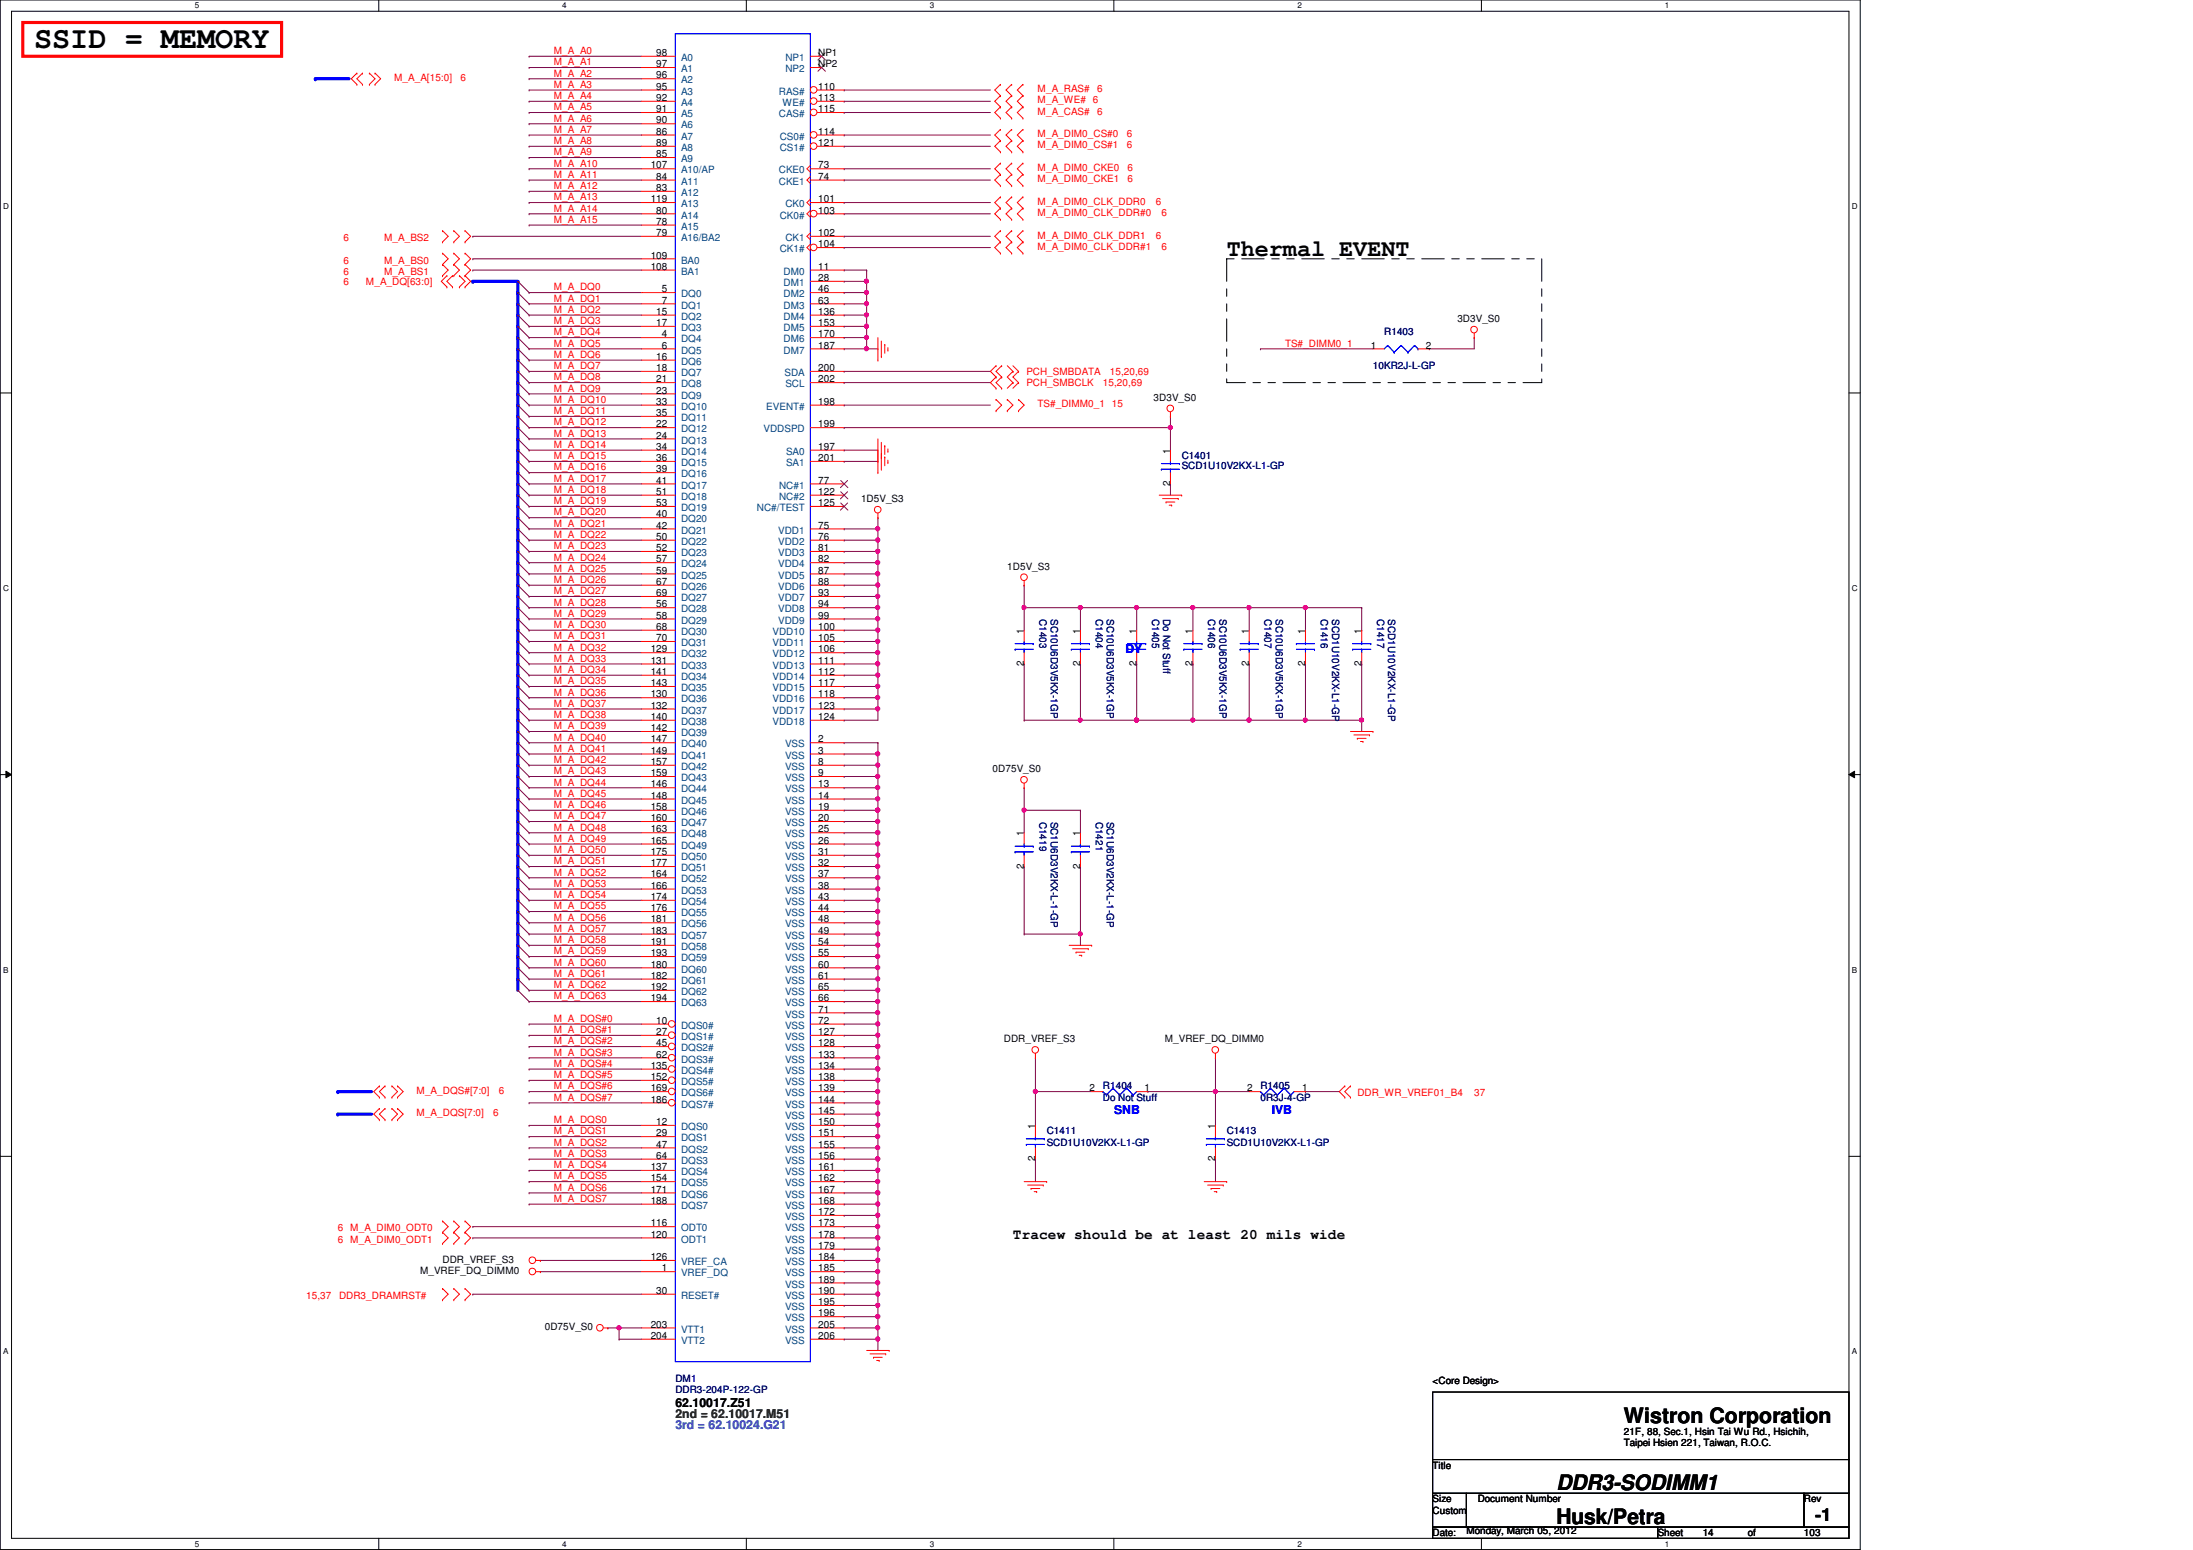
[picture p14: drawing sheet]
<svg xmlns="http://www.w3.org/2000/svg" width="297mm" height="210mm" viewBox="0 0 297 210" stroke-linecap="round" stroke-linejoin="round" font-family="sans-serif">
<defs><g id="words">
<text font-size="4.1" x="4.6" y="6.5">SSID = MEMORY</text>
<text font-size="3.2" x="166.2" y="34.6">Thermal EVENT</text>
<g font-size="2.9">
<text x="220" y="192.7">Wistron Corporation</text>
<text x="210.8" y="201.8">DDR3-SODIMM1</text>
<text x="210.8" y="206.4">Husk/Petra</text>
</g>
<text font-size="2.4" x="245.9" y="206">-1</text>
<text font-size="1.9" x="137.2" y="167.7">Tracew should be at least 20 mils wide</text>
<g font-size="1.7" fill="#00f">
<text x="152.4" y="88.4">DY</text>
<text x="150.9" y="150.9">SNB</text>
<text x="172.3" y="150.9">IVB</text>
</g>
<text font-size="1.7" x="91.5" y="190.5">62.10017.Z51</text>
<text font-size="1.7" fill="#008000" x="91.5" y="192">2nd = 62.10017.M51</text>
<text font-size="1.7" fill="#0080ff" x="91.5" y="193.5">3rd = 62.10024.G21</text>
<g font-size="1.4" fill="#f00">
<text x="53.4" y="11">M_A_A[15:0]</text>
<text x="62.4" y="11">6</text>
<text x="75" y="8.8">M_A_A1</text>
<text x="75" y="10.4">M_A_A2</text>
<text x="75" y="11.9">M_A_A3</text>
<text x="75" y="7.3">M_A_A0</text>
<text x="75" y="13.4">M_A_A4</text>
<text x="75" y="14.9">M_A_A5</text>
<text x="75" y="18">M_A_A7</text>
<text x="75" y="16.5">M_A_A6</text>
<text x="140.5" y="14">M_A_WE# 6</text>
<text x="140.5" y="15.5">M_A_CAS#</text>
<text x="140.5" y="12.5">M_A_RAS#</text>
<text x="148.6" y="15.5">6</text>
<text x="148.6" y="12.5">6</text>
<text x="75" y="19.5">M_A_A8</text>
<text x="75" y="21">M_A_A9</text>
<text x="75" y="22.6">M_A_A10</text>
<text x="140.5" y="18.6">M_A_DIM0_CS#0</text>
<text x="140.5" y="23.2">M_A_DIM0_CKE0</text>
<text x="140.5" y="20.1">M_A_DIM0_CS#1</text>
<text x="152.6" y="18.6">6</text>
<text x="152.6" y="20.1">6</text>
<text x="152.7" y="23.2">6</text>
<text x="75" y="24.1">M_A_A11</text>
<text x="75" y="27.1">M_A_A13</text>
<text x="75" y="28.7">M_A_A14</text>
<text x="75" y="25.6">M_A_A12</text>
<text x="140.5" y="24.7">M_A_DIM0_CKE1</text>
<text x="140.5" y="27.7">M_A_DIM0_CLK_DDR0</text>
<text x="140.5" y="29.3">M_A_DIM0_CLK_DDR#0</text>
<text x="152.7" y="24.7">6</text>
<text x="156.5" y="27.7">6</text>
<text x="157.3" y="29.3">6</text>
<text x="46.5" y="32.6">6</text>
<text x="46.5" y="35.7">6</text>
<text x="52" y="32.6">M_A_BS2</text>
<text x="52" y="35.7">M_A_BS0</text>
<text x="75" y="30.2">M_A_A15</text>
<text x="140.5" y="32.3">M_A_DIM0_CLK_DDR1</text>
<text x="140.5" y="33.8">M_A_DIM0_CLK_DDR#1</text>
<text x="156.5" y="32.3">6</text>
<text x="157.3" y="33.8">6</text>
<text x="46.5" y="37.2">6</text>
<text x="46.5" y="38.6">6</text>
<text x="49.6" y="38.6">M_A_DQ[63:0]</text>
<text x="52" y="37.2">M_A_BS1</text>
<text x="75" y="39.3">M_A_DQ0</text>
<text x="75" y="40.9">M_A_DQ1</text>
<text x="75" y="42.4">M_A_DQ2</text>
<text x="75" y="43.9">M_A_DQ3</text>
<text x="75" y="45.4">M_A_DQ4</text>
<text x="75" y="46.9">M_A_DQ5</text>
<text x="174.1" y="46.9">TS#_DIMM0_1</text>
<text x="75" y="48.5">M_A_DQ6</text>
<text x="75" y="50">M_A_DQ7</text>
<text x="75" y="51.5">M_A_DQ8</text>
<text x="75" y="53">M_A_DQ9</text>
<text x="139" y="52.3">PCH_SMBCLK</text>
<text x="139" y="50.8">PCH_SMBDATA</text>
<text x="149.4" y="52.3">15,20,69</text>
<text x="150.3" y="50.8">15,20,69</text>
<text x="75" y="57.6">M_A_DQ12</text>
<text x="75" y="59.1">M_A_DQ13</text>
<text x="75" y="54.6">M_A_DQ10</text>
<text x="75" y="56.1">M_A_DQ11</text>
<text x="140.5" y="55.2">TS#_DIMM0_1 15</text>
<text x="75" y="60.7">M_A_DQ14</text>
<text x="75" y="62.2">M_A_DQ15</text>
<text x="75" y="63.7">M_A_DQ16</text>
<text x="75" y="65.2">M_A_DQ17</text>
<text x="75" y="66.8">M_A_DQ18</text>
<text x="75" y="68.3">M_A_DQ19</text>
<text x="75" y="69.8">M_A_DQ20</text>
<text x="75" y="71.3">M_A_DQ21</text>
<text x="75" y="72.9">M_A_DQ22</text>
<text x="75" y="74.4">M_A_DQ23</text>
<text x="75" y="75.9">M_A_DQ24</text>
<text x="75" y="77.4">M_A_DQ25</text>
<text x="75" y="79">M_A_DQ26</text>
<text x="75" y="80.5">M_A_DQ27</text>
<text x="75" y="82">M_A_DQ28</text>
<text x="75" y="83.5">M_A_DQ29</text>
<text x="75" y="85">M_A_DQ30</text>
<text x="75" y="86.6">M_A_DQ31</text>
<text x="75" y="88.1">M_A_DQ32</text>
<text x="75" y="89.6">M_A_DQ33</text>
<text x="75" y="91.1">M_A_DQ34</text>
<text x="75" y="92.7">M_A_DQ35</text>
<text x="75" y="94.2">M_A_DQ36</text>
<text x="75" y="95.7">M_A_DQ37</text>
<text x="75" y="100.3">M_A_DQ40</text>
<text x="75" y="101.8">M_A_DQ41</text>
<text x="75" y="97.2">M_A_DQ38</text>
<text x="75" y="98.8">M_A_DQ39</text>
<text x="75" y="103.3">M_A_DQ42</text>
<text x="75" y="104.9">M_A_DQ43</text>
<text x="75" y="106.4">M_A_DQ44</text>
<text x="75" y="107.9">M_A_DQ45</text>
<text x="75" y="109.4">M_A_DQ46</text>
<text x="75" y="111">M_A_DQ47</text>
<text x="75" y="112.5">M_A_DQ48</text>
<text x="75" y="114">M_A_DQ49</text>
<text x="75" y="115.5">M_A_DQ50</text>
<text x="75" y="117.1">M_A_DQ51</text>
<text x="75" y="118.6">M_A_DQ52</text>
<text x="75" y="120.1">M_A_DQ53</text>
<text x="75" y="121.6">M_A_DQ54</text>
<text x="75" y="123.1">M_A_DQ55</text>
<text x="75" y="124.7">M_A_DQ56</text>
<text x="75" y="126.2">M_A_DQ57</text>
<text x="75" y="127.7">M_A_DQ58</text>
<text x="75" y="129.2">M_A_DQ59</text>
<text x="75" y="130.8">M_A_DQ60</text>
<text x="75" y="132.3">M_A_DQ61</text>
<text x="75" y="133.8">M_A_DQ62</text>
<text x="75" y="135.3">M_A_DQ63</text>
<text x="75" y="138.4">M_A_DQS#0</text>
<text x="75" y="139.9">M_A_DQS#1</text>
<text x="75" y="141.4">M_A_DQS#2</text>
<text x="75" y="143">M_A_DQS#3</text>
<text x="56.4" y="148.1">M_A_DQS#[7:0]</text>
<text x="67.6" y="148.1">6</text>
<text x="75" y="146">M_A_DQS#5</text>
<text x="75" y="147.5">M_A_DQS#6</text>
<text x="75" y="149.1">M_A_DQS#7</text>
<text x="75" y="144.5">M_A_DQS#4</text>
<text x="183.9" y="148.5">DDR_WR_VREF01_B4</text>
<text x="199.7" y="148.5">37</text>
<text x="56.4" y="151.2">M_A_DQS[7:0]</text>
<text x="66.8" y="151.2">6</text>
<text x="75" y="152.1">M_A_DQS0</text>
<text x="75" y="153.6">M_A_DQS1</text>
<text x="75" y="155.2">M_A_DQS2</text>
<text x="75" y="156.7">M_A_DQS3</text>
<text x="75" y="158.2">M_A_DQS4</text>
<text x="75" y="159.7">M_A_DQS5</text>
<text x="75" y="161.2">M_A_DQS6</text>
<text x="45.8" y="166.8">6 M_A_DIM0_ODT0</text>
<text x="75" y="162.8">M_A_DQS7</text>
<text x="45.8" y="168.3">6 M_A_DIM0_ODT1</text>
<text x="41.5" y="175.9">15,37</text>
<text x="45.9" y="175.9">DDR3_DRAMRST#</text>
</g>
<g font-size="1.4">
<text x="88.9" y="7.6">98</text>
<text x="88.9" y="9.1">97</text>
<text x="88.9" y="10.6">96</text>
<text x="110.8" y="7.6">NP1</text>
<text x="110.8" y="9.1">NP2</text>
<text x="88.9" y="12.1">95</text>
<text x="88.9" y="13.7">92</text>
<text x="88.9" y="15.2">91</text>
<text x="88.9" y="16.7">90</text>
<text x="110.8" y="12.1">110</text>
<text x="110.8" y="13.7">113</text>
<text x="110.8" y="15.2">115</text>
<text x="88.1" y="22.8">107</text>
<text x="88.9" y="18.2">86</text>
<text x="88.9" y="19.8">89</text>
<text x="88.9" y="21.3">85</text>
<text x="110.8" y="18.2">114</text>
<text x="110.8" y="19.8">121</text>
<text x="110.8" y="22.8">73</text>
<text x="88.1" y="27.4">119</text>
<text x="88.9" y="24.3">84</text>
<text x="88.9" y="25.9">83</text>
<text x="88.9" y="28.9">80</text>
<text x="110.8" y="24.3">74</text>
<text x="110.8" y="27.4">101</text>
<text x="110.8" y="28.9">103</text>
<text x="88.1" y="35">109</text>
<text x="88.9" y="30.4">78</text>
<text x="88.9" y="32">79</text>
<text x="110.8" y="32">102</text>
<text x="110.8" y="33.5">104</text>
<text x="88.1" y="36.5">108</text>
<text x="89.7" y="39.6">5</text>
<text x="89.7" y="41.1">7</text>
<text x="110.8" y="36.5">11</text>
<text x="110.8" y="38.1">28</text>
<text x="110.8" y="39.6">46</text>
<text x="110.8" y="41.1">63</text>
<text x="88.9" y="42.6">15</text>
<text x="88.9" y="44.2">17</text>
<text x="89.7" y="45.7">4</text>
<text x="89.7" y="47.2">6</text>
<text x="110.8" y="42.6">136</text>
<text x="110.8" y="44.2">153</text>
<text x="110.8" y="45.7">170</text>
<text x="110.8" y="47.2">187</text>
<text x="185.7" y="47.2">1</text>
<text x="193.1" y="47.2">2</text>
<text x="197.4" y="43.6">3D3V_S0</text>
<text x="88.9" y="48.7">16</text>
<text x="88.9" y="50.2">18</text>
<text x="88.9" y="51.8">21</text>
<text x="88.9" y="53.3">23</text>
<text x="110.8" y="50.2">200</text>
<text x="110.8" y="51.8">202</text>
<text x="88.9" y="54.8">33</text>
<text x="88.9" y="56.3">35</text>
<text x="88.9" y="57.9">22</text>
<text x="88.9" y="59.4">24</text>
<text x="110.8" y="57.9">199</text>
<text x="110.8" y="54.8">198</text>
<text x="156.2" y="54.3">3D3V_S0</text>
<text x="88.9" y="60.9">34</text>
<text x="88.9" y="62.4">36</text>
<text x="88.9" y="64">39</text>
<text x="88.9" y="65.5">41</text>
<text x="110.8" y="60.9">197</text>
<text x="110.8" y="62.4">201</text>
<text x="110.8" y="65.5">77</text>
<text x="158.5" y="65.8" transform="rotate(-90 158.5 65.8)">2</text>
<text x="158.5" y="61.4" transform="rotate(-90 158.5 61.4)">1</text>
<text x="88.9" y="67">51</text>
<text x="88.9" y="68.5">53</text>
<text x="88.9" y="70.1">40</text>
<text x="88.9" y="71.6">42</text>
<text x="110.8" y="67">122</text>
<text x="110.8" y="68.5">125</text>
<text x="110.8" y="71.6">75</text>
<text x="116.6" y="68">1D5V_S3</text>
<text x="88.9" y="73.1">50</text>
<text x="88.9" y="74.6">52</text>
<text x="88.9" y="76.2">57</text>
<text x="88.9" y="77.7">59</text>
<text x="110.8" y="74.6">81</text>
<text x="110.8" y="76.2">82</text>
<text x="110.8" y="77.7">87</text>
<text x="110.8" y="73.1">76</text>
<text x="136.4" y="77.1">1D5V_S3</text>
<text x="88.9" y="79.2">67</text>
<text x="88.9" y="80.7">69</text>
<text x="88.9" y="82.3">56</text>
<text x="88.9" y="83.8">58</text>
<text x="110.8" y="79.2">88</text>
<text x="110.8" y="80.7">93</text>
<text x="110.8" y="82.3">94</text>
<text x="110.8" y="83.8">99</text>
<text x="88.1" y="88.3">129</text>
<text x="88.1" y="89.9">131</text>
<text x="88.9" y="85.3">68</text>
<text x="88.9" y="86.8">70</text>
<text x="110.8" y="85.3">100</text>
<text x="110.8" y="89.9">111</text>
<text x="110.8" y="86.8">105</text>
<text x="110.8" y="88.3">106</text>
<text x="138.7" y="85.8" transform="rotate(-90 138.7 85.8)">1</text>
<text x="146.3" y="85.8" transform="rotate(-90 146.3 85.8)">1</text>
<text x="153.9" y="85.8" transform="rotate(-90 153.9 85.8)">1</text>
<text x="161.5" y="85.8" transform="rotate(-90 161.5 85.8)">1</text>
<text x="169.2" y="85.8" transform="rotate(-90 169.2 85.8)">1</text>
<text x="176.8" y="85.8" transform="rotate(-90 176.8 85.8)">1</text>
<text x="184.4" y="85.8" transform="rotate(-90 184.4 85.8)">1</text>
<text x="88.1" y="91.4">141</text>
<text x="88.1" y="92.9">143</text>
<text x="88.1" y="94.4">130</text>
<text x="88.1" y="96">132</text>
<text x="110.8" y="91.4">112</text>
<text x="110.8" y="92.9">117</text>
<text x="110.8" y="94.4">118</text>
<text x="110.8" y="96">123</text>
<text x="138.7" y="90.2" transform="rotate(-90 138.7 90.2)">2</text>
<text x="146.3" y="90.2" transform="rotate(-90 146.3 90.2)">2</text>
<text x="153.9" y="90.2" transform="rotate(-90 153.9 90.2)">2</text>
<text x="161.5" y="90.2" transform="rotate(-90 161.5 90.2)">2</text>
<text x="169.2" y="90.2" transform="rotate(-90 169.2 90.2)">2</text>
<text x="176.8" y="90.2" transform="rotate(-90 176.8 90.2)">2</text>
<text x="184.4" y="90.2" transform="rotate(-90 184.4 90.2)">2</text>
<text x="88.1" y="97.5">140</text>
<text x="88.1" y="99">142</text>
<text x="88.1" y="100.5">147</text>
<text x="110.8" y="100.5">2</text>
<text x="110.8" y="97.5">124</text>
<text x="88.1" y="102.1">149</text>
<text x="88.1" y="103.6">157</text>
<text x="88.1" y="105.1">159</text>
<text x="88.1" y="106.6">146</text>
<text x="110.8" y="102.1">3</text>
<text x="110.8" y="103.6">8</text>
<text x="110.8" y="105.1">9</text>
<text x="110.8" y="106.6">13</text>
<text x="134.4" y="104.6">0D75V_S0</text>
<text x="88.1" y="108.2">148</text>
<text x="88.1" y="109.7">158</text>
<text x="88.1" y="111.2">160</text>
<text x="88.1" y="112.7">163</text>
<text x="110.8" y="108.2">14</text>
<text x="110.8" y="109.7">19</text>
<text x="110.8" y="111.2">20</text>
<text x="110.8" y="112.7">25</text>
<text x="138.7" y="113.2" transform="rotate(-90 138.7 113.2)">1</text>
<text x="146.3" y="113.2" transform="rotate(-90 146.3 113.2)">1</text>
<text x="88.1" y="114.3">165</text>
<text x="88.1" y="115.8">175</text>
<text x="88.1" y="117.3">177</text>
<text x="88.1" y="118.8">164</text>
<text x="110.8" y="114.3">26</text>
<text x="110.8" y="115.8">31</text>
<text x="110.8" y="117.3">32</text>
<text x="110.8" y="118.8">37</text>
<text x="138.7" y="117.6" transform="rotate(-90 138.7 117.6)">2</text>
<text x="146.3" y="117.6" transform="rotate(-90 146.3 117.6)">2</text>
<text x="88.1" y="120.4">166</text>
<text x="88.1" y="121.9">174</text>
<text x="88.1" y="123.4">176</text>
<text x="88.1" y="124.9">181</text>
<text x="110.8" y="120.4">38</text>
<text x="110.8" y="121.9">43</text>
<text x="110.8" y="123.4">44</text>
<text x="110.8" y="124.9">48</text>
<text x="88.1" y="126.4">183</text>
<text x="88.1" y="128">191</text>
<text x="88.1" y="129.5">193</text>
<text x="88.1" y="131">180</text>
<text x="110.8" y="126.4">49</text>
<text x="110.8" y="128">54</text>
<text x="110.8" y="129.5">55</text>
<text x="110.8" y="131">60</text>
<text x="88.1" y="132.5">182</text>
<text x="88.1" y="134.1">192</text>
<text x="88.1" y="135.6">194</text>
<text x="110.8" y="132.5">61</text>
<text x="110.8" y="134.1">65</text>
<text x="110.8" y="135.6">66</text>
<text x="110.8" y="137.1">71</text>
<text x="88.9" y="138.6">10</text>
<text x="88.9" y="140.2">27</text>
<text x="88.9" y="141.7">45</text>
<text x="88.9" y="143.2">62</text>
<text x="110.8" y="138.6">72</text>
<text x="110.8" y="140.2">127</text>
<text x="110.8" y="141.7">128</text>
<text x="110.8" y="143.2">133</text>
<text x="136" y="141.1">DDR_VREF_S3</text>
<text x="157.8" y="141.1">M_VREF_DQ_DIMM0</text>
<text x="88.1" y="144.7">135</text>
<text x="88.1" y="146.3">152</text>
<text x="88.1" y="147.8">169</text>
<text x="88.1" y="149.3">186</text>
<text x="110.8" y="144.7">134</text>
<text x="110.8" y="146.3">138</text>
<text x="110.8" y="147.8">139</text>
<text x="110.8" y="149.3">144</text>
<text x="147.6" y="147.8">2</text>
<text x="155" y="147.8">1</text>
<text x="168.9" y="147.8">2</text>
<text x="176.4" y="147.8">1</text>
<text x="88.9" y="152.4">12</text>
<text x="88.9" y="153.9">29</text>
<text x="88.9" y="155.4">47</text>
<text x="110.8" y="150.8">145</text>
<text x="110.8" y="153.9">151</text>
<text x="110.8" y="152.4">150</text>
<text x="110.8" y="155.4">155</text>
<text x="140.2" y="152.9" transform="rotate(-90 140.2 152.9)">1</text>
<text x="164.6" y="152.9" transform="rotate(-90 164.6 152.9)">1</text>
<text x="88.1" y="158.5">137</text>
<text x="88.1" y="160">154</text>
<text x="88.1" y="161.5">171</text>
<text x="88.9" y="156.9">64</text>
<text x="110.8" y="156.9">156</text>
<text x="110.8" y="158.5">161</text>
<text x="110.8" y="160">162</text>
<text x="110.8" y="161.5">167</text>
<text x="140.2" y="157.3" transform="rotate(-90 140.2 157.3)">2</text>
<text x="164.6" y="157.3" transform="rotate(-90 164.6 157.3)">2</text>
<text x="88.1" y="163">188</text>
<text x="88.1" y="166.1">116</text>
<text x="88.1" y="167.6">120</text>
<text x="110.8" y="163">168</text>
<text x="110.8" y="166.1">173</text>
<text x="110.8" y="164.5">172</text>
<text x="110.8" y="167.6">178</text>
<text x="56.9" y="172.5">M_VREF_DQ_DIMM0</text>
<text x="59.9" y="171">DDR_VREF_S3</text>
<text x="88.1" y="170.6">126</text>
<text x="89.7" y="172.2">1</text>
<text x="110.8" y="169.1">179</text>
<text x="110.8" y="172.2">185</text>
<text x="110.8" y="170.6">184</text>
<text x="110.8" y="173.7">189</text>
<text x="88.1" y="179.8">203</text>
<text x="88.9" y="175.2">30</text>
<text x="110.8" y="175.2">190</text>
<text x="110.8" y="176.7">195</text>
<text x="110.8" y="178.3">196</text>
<text x="110.8" y="179.8">205</text>
<text x="73.8" y="180.1">0D75V_S0</text>
<text x="88.1" y="181.3">204</text>
<text x="110.8" y="181.3">206</text>
<text x="194.1" y="187.5">&lt;Core Design&gt;</text>
<text x="220" y="194.3">21F, 88, Sec.1, Hsin Tai Wu Rd., Hsichih,</text>
<text x="220" y="195.9">Taipei Hsien 221, Taiwan, R.O.C.</text>
<text x="194.1" y="198.9">Title</text>
<text x="194.1" y="203.5">Size</text>
<text x="200.1" y="203.5">Document Number</text>
<text x="244.3" y="203.5">Rev</text>
<text x="194.1" y="208">Date:</text>
<text x="194.1" y="205">Custom</text>
<text x="198.6" y="207.7">Monday, March 05, 2012</text>
<text x="224.5" y="208">Sheet</text>
<text x="230.6" y="208">14</text>
<text x="236.7" y="208">of</text>
<text x="244.3" y="208">103</text>
</g>
<g font-size="1.4" fill="#004080">
<text x="92.2" y="8.3">A0</text>
<text x="92.2" y="9.8">A1</text>
<text x="92.2" y="11.3">A2</text>
<text x="106.4" y="8.3">NP1</text>
<text x="106.4" y="9.8">NP2</text>
<text x="92.2" y="12.8">A3</text>
<text x="92.2" y="14.4">A4</text>
<text x="92.2" y="15.9">A5</text>
<text x="92.2" y="17.4">A6</text>
<text x="105.5" y="12.8">RAS#</text>
<text x="105.5" y="15.9">CAS#</text>
<text x="106" y="14.4">WE#</text>
<text x="92.2" y="18.9">A7</text>
<text x="92.2" y="20.4">A8</text>
<text x="92.2" y="22">A9</text>
<text x="92.2" y="23.5">A10/AP</text>
<text x="105.5" y="23.5">CKE0</text>
<text x="105.6" y="18.9">CS0#</text>
<text x="105.6" y="20.4">CS1#</text>
<text x="92.2" y="25">A11</text>
<text x="92.2" y="26.5">A12</text>
<text x="92.2" y="28.1">A13</text>
<text x="92.2" y="29.6">A14</text>
<text x="105.5" y="25">CKE1</text>
<text x="105.6" y="29.6">CK0#</text>
<text x="106.4" y="28.1">CK0</text>
<text x="92.2" y="31.1">A15</text>
<text x="92.2" y="32.6">A16/BA2</text>
<text x="92.2" y="35.7">BA0</text>
<text x="105.6" y="34.2">CK1#</text>
<text x="106.4" y="32.6">CK1</text>
<text x="92.2" y="37.2">BA1</text>
<text x="92.2" y="40.3">DQ0</text>
<text x="92.2" y="41.8">DQ1</text>
<text x="106.1" y="37.2">DM0</text>
<text x="106.1" y="38.7">DM1</text>
<text x="106.1" y="40.3">DM2</text>
<text x="106.1" y="41.8">DM3</text>
<text x="92.2" y="43.3">DQ2</text>
<text x="92.2" y="44.8">DQ3</text>
<text x="92.2" y="46.4">DQ4</text>
<text x="92.2" y="47.9">DQ5</text>
<text x="106.1" y="43.3">DM4</text>
<text x="106.1" y="44.8">DM5</text>
<text x="106.1" y="46.4">DM6</text>
<text x="106.1" y="47.9">DM7</text>
<text x="92.2" y="49.4">DQ6</text>
<text x="92.2" y="50.9">DQ7</text>
<text x="92.2" y="52.5">DQ8</text>
<text x="92.2" y="54">DQ9</text>
<text x="106.3" y="50.9">SDA</text>
<text x="106.4" y="52.5">SCL</text>
<text x="92.2" y="55.5">DQ10</text>
<text x="92.2" y="57">DQ11</text>
<text x="92.2" y="58.5">DQ12</text>
<text x="103.4" y="58.5">VDDSPD</text>
<text x="103.8" y="55.5">EVENT#</text>
<text x="92.2" y="60.1">DQ13</text>
<text x="92.2" y="61.6">DQ14</text>
<text x="92.2" y="63.1">DQ15</text>
<text x="92.2" y="64.6">DQ16</text>
<text x="106.5" y="61.6">SA0</text>
<text x="106.5" y="63.1">SA1</text>
<text x="92.2" y="66.2">DQ17</text>
<text x="92.2" y="67.7">DQ18</text>
<text x="92.2" y="69.2">DQ19</text>
<text x="92.2" y="70.7">DQ20</text>
<text x="102.5" y="69.2">NC#/TEST</text>
<text x="105.5" y="66.2">NC#1</text>
<text x="105.5" y="67.7">NC#2</text>
<text x="92.2" y="72.3">DQ21</text>
<text x="92.2" y="73.8">DQ22</text>
<text x="92.2" y="75.3">DQ23</text>
<text x="92.2" y="76.8">DQ24</text>
<text x="105.4" y="75.3">VDD3</text>
<text x="105.4" y="76.8">VDD4</text>
<text x="105.4" y="72.3">VDD1</text>
<text x="105.4" y="73.8">VDD2</text>
<text x="92.2" y="78.4">DQ25</text>
<text x="92.2" y="79.9">DQ26</text>
<text x="92.2" y="81.4">DQ27</text>
<text x="92.2" y="82.9">DQ28</text>
<text x="105.4" y="78.4">VDD5</text>
<text x="105.4" y="79.9">VDD6</text>
<text x="105.4" y="81.4">VDD7</text>
<text x="105.4" y="82.9">VDD8</text>
<text x="92.2" y="84.5">DQ29</text>
<text x="92.2" y="86">DQ30</text>
<text x="92.2" y="87.5">DQ31</text>
<text x="92.2" y="89">DQ32</text>
<text x="104.6" y="86">VDD10</text>
<text x="104.6" y="87.5">VDD11</text>
<text x="104.6" y="89">VDD12</text>
<text x="105.4" y="84.5">VDD9</text>
<text x="92.2" y="90.6">DQ33</text>
<text x="92.2" y="92.1">DQ34</text>
<text x="92.2" y="93.6">DQ35</text>
<text x="92.2" y="95.1">DQ36</text>
<text x="104.6" y="90.6">VDD13</text>
<text x="104.6" y="92.1">VDD14</text>
<text x="104.6" y="93.6">VDD15</text>
<text x="104.6" y="95.1">VDD16</text>
<text x="92.2" y="96.6">DQ37</text>
<text x="92.2" y="98.2">DQ38</text>
<text x="92.2" y="99.7">DQ39</text>
<text x="92.2" y="101.2">DQ40</text>
<text x="104.6" y="98.2">VDD18</text>
<text x="104.6" y="96.6">VDD17</text>
<text x="106.3" y="101.2">VSS</text>
<text x="92.2" y="102.7">DQ41</text>
<text x="92.2" y="104.3">DQ42</text>
<text x="92.2" y="105.8">DQ43</text>
<text x="92.2" y="107.3">DQ44</text>
<text x="106.3" y="102.7">VSS</text>
<text x="106.3" y="104.3">VSS</text>
<text x="106.3" y="105.8">VSS</text>
<text x="106.3" y="107.3">VSS</text>
<text x="92.2" y="108.8">DQ45</text>
<text x="92.2" y="110.4">DQ46</text>
<text x="92.2" y="111.9">DQ47</text>
<text x="92.2" y="113.4">DQ48</text>
<text x="106.3" y="108.8">VSS</text>
<text x="106.3" y="110.4">VSS</text>
<text x="106.3" y="111.9">VSS</text>
<text x="106.3" y="113.4">VSS</text>
<text x="92.2" y="114.9">DQ49</text>
<text x="92.2" y="116.5">DQ50</text>
<text x="92.2" y="118">DQ51</text>
<text x="92.2" y="119.5">DQ52</text>
<text x="106.3" y="114.9">VSS</text>
<text x="106.3" y="116.5">VSS</text>
<text x="106.3" y="118">VSS</text>
<text x="106.3" y="119.5">VSS</text>
<text x="92.2" y="121">DQ53</text>
<text x="92.2" y="122.6">DQ54</text>
<text x="92.2" y="124.1">DQ55</text>
<text x="92.2" y="125.6">DQ56</text>
<text x="106.3" y="121">VSS</text>
<text x="106.3" y="122.6">VSS</text>
<text x="106.3" y="124.1">VSS</text>
<text x="106.3" y="125.6">VSS</text>
<text x="92.2" y="127.1">DQ57</text>
<text x="92.2" y="128.7">DQ58</text>
<text x="92.2" y="130.2">DQ59</text>
<text x="92.2" y="131.7">DQ60</text>
<text x="106.3" y="127.1">VSS</text>
<text x="106.3" y="128.7">VSS</text>
<text x="106.3" y="130.2">VSS</text>
<text x="106.3" y="131.7">VSS</text>
<text x="92.2" y="133.2">DQ61</text>
<text x="92.2" y="134.7">DQ62</text>
<text x="92.2" y="136.3">DQ63</text>
<text x="106.3" y="133.2">VSS</text>
<text x="106.3" y="134.7">VSS</text>
<text x="106.3" y="136.3">VSS</text>
<text x="106.3" y="137.8">VSS</text>
<text x="92.2" y="139.3">DQS0#</text>
<text x="92.2" y="140.8">DQS1#</text>
<text x="92.2" y="142.4">DQS2#</text>
<text x="92.2" y="143.9">DQS3#</text>
<text x="106.3" y="139.3">VSS</text>
<text x="106.3" y="140.8">VSS</text>
<text x="106.3" y="142.4">VSS</text>
<text x="106.3" y="143.9">VSS</text>
<text x="92.2" y="145.4">DQS4#</text>
<text x="92.2" y="146.9">DQS5#</text>
<text x="92.2" y="148.5">DQS6#</text>
<text x="92.2" y="150">DQS7#</text>
<text x="106.3" y="145.4">VSS</text>
<text x="106.3" y="146.9">VSS</text>
<text x="106.3" y="148.5">VSS</text>
<text x="106.3" y="150">VSS</text>
<text x="92.2" y="153">DQS0</text>
<text x="92.2" y="154.6">DQS1</text>
<text x="106.3" y="151.5">VSS</text>
<text x="106.3" y="154.6">VSS</text>
<text x="106.3" y="153">VSS</text>
<text x="92.2" y="156.1">DQS2</text>
<text x="92.2" y="157.6">DQS3</text>
<text x="92.2" y="159.1">DQS4</text>
<text x="92.2" y="160.7">DQS5</text>
<text x="106.3" y="156.1">VSS</text>
<text x="106.3" y="157.6">VSS</text>
<text x="106.3" y="159.1">VSS</text>
<text x="106.3" y="160.7">VSS</text>
<text x="92.2" y="162.2">DQS6</text>
<text x="92.2" y="163.7">DQS7</text>
<text x="92.2" y="166.8">ODT0</text>
<text x="106.3" y="162.2">VSS</text>
<text x="106.3" y="163.7">VSS</text>
<text x="106.3" y="166.8">VSS</text>
<text x="106.3" y="165.2">VSS</text>
<text x="92.2" y="168.3">ODT1</text>
<text x="92.2" y="172.8">VREF_DQ</text>
<text x="92.2" y="171.3">VREF_CA</text>
<text x="106.3" y="169.8">VSS</text>
<text x="106.3" y="168.3">VSS</text>
<text x="106.3" y="172.8">VSS</text>
<text x="106.3" y="171.3">VSS</text>
<text x="92.2" y="175.9">RESET#</text>
<text x="106.3" y="174.4">VSS</text>
<text x="106.3" y="175.9">VSS</text>
<text x="106.3" y="177.4">VSS</text>
<text x="106.3" y="178.9">VSS</text>
<text x="92.2" y="180.5">VTT1</text>
<text x="92.2" y="182">VTT2</text>
<text x="106.3" y="180.5">VSS</text>
<text x="106.3" y="182">VSS</text>
</g>
<g font-size="1.4" fill="#000080">
<text x="187.5" y="45.4">R1403</text>
<text x="186" y="50">10KR2J-L-GP</text>
<text x="160.1" y="62.2">C1401</text>
<text x="160.1" y="63.5">SCD1U10V2KX-L1-GP</text>
<text x="140.8" y="83.8" transform="rotate(90 140.8 83.8)">C1403</text>
<text x="142.3" y="83.8" transform="rotate(90 142.3 83.8)">SC10U6D3V5KX-1GP</text>
<text x="148.4" y="83.8" transform="rotate(90 148.4 83.8)">C1404</text>
<text x="149.9" y="83.8" transform="rotate(90 149.9 83.8)">SC10U6D3V5KX-1GP</text>
<text x="156" y="83.8" transform="rotate(90 156 83.8)">C1405</text>
<text x="157.6" y="83.8" transform="rotate(90 157.6 83.8)">Do Not Stuff</text>
<text x="163.7" y="83.8" transform="rotate(90 163.7 83.8)">C1406</text>
<text x="165.2" y="83.8" transform="rotate(90 165.2 83.8)">SC10U6D3V5KX-1GP</text>
<text x="171.3" y="83.8" transform="rotate(90 171.3 83.8)">C1407</text>
<text x="172.8" y="83.8" transform="rotate(90 172.8 83.8)">SC10U6D3V5KX-1GP</text>
<text x="178.9" y="83.8" transform="rotate(90 178.9 83.8)">C1416</text>
<text x="180.4" y="83.8" transform="rotate(90 180.4 83.8)">SCD1U10V2KX-L1-GP</text>
<text x="186.5" y="83.8" transform="rotate(90 186.5 83.8)">C1417</text>
<text x="188" y="83.8" transform="rotate(90 188 83.8)">SCD1U10V2KX-L1-GP</text>
<text x="140.8" y="111.3" transform="rotate(90 140.8 111.3)">C1419</text>
<text x="142.3" y="111.3" transform="rotate(90 142.3 111.3)">SC1U6D3V2KX-L-1-GP</text>
<text x="148.4" y="111.3" transform="rotate(90 148.4 111.3)">C1421</text>
<text x="149.9" y="111.3" transform="rotate(90 149.9 111.3)">SC1U6D3V2KX-L-1-GP</text>
<text x="149.4" y="147.5">R1404</text>
<text x="149.4" y="149.1">Do Not Stuff</text>
<text x="170.7" y="147.5">R1405</text>
<text x="170.7" y="149.1">0R3J-4-GP</text>
<text x="141.8" y="153.6">C1411</text>
<text x="141.8" y="155.2">SCD1U10V2KX-L1-GP</text>
<text x="166.2" y="153.6">C1413</text>
<text x="166.2" y="155.2">SCD1U10V2KX-L1-GP</text>
<text x="91.5" y="187.2">DM1</text>
<text x="91.5" y="188.7">DDR3-204P-122-GP</text>
</g>
<g font-size="1.1">
<text x="26.4" y="1.1">5</text>
<text x="76.2" y="1.1">4</text>
<text x="125.9" y="1.1">3</text>
<text x="175.7" y="1.1">2</text>
<text x="225.5" y="1.1">1</text>
<text x=".4" y="28.3">D</text>
<text x="250.8" y="28.3">D</text>
<text x=".4" y="80">C</text>
<text x="250.8" y="80">C</text>
<text x=".4" y="131.7">B</text>
<text x="250.8" y="131.7">B</text>
<text x=".4" y="183.4">A</text>
<text x="250.8" y="183.4">A</text>
<text x="26.4" y="209.5">5</text>
<text x="76.2" y="209.5">4</text>
<text x="125.9" y="209.5">3</text>
<text x="175.7" y="209.5">2</text>
<text x="225.5" y="209.5">1</text>
</g>
</g></defs>
<path d="M0 0h252v209.8h-252zM1.6 1.5h248.8v206.8h-248.8z" fill="none" stroke="#000" stroke-width=".14"/>
<g fill="#fff">
<path d="M26.4 .2h.6v1.2h-.6z"/>
<path d="M26.4 208.5h.6v1.2h-.6z"/>
</g>
<path d="M51.3 0v1.5M51.3 208.3v1.5" fill="none" stroke="#000" stroke-width=".14"/>
<g fill="#fff">
<path d="M76.2 .2h.5v1.2h-.5z"/>
<path d="M76.2 208.5h.5v1.2h-.5z"/>
</g>
<path d="M101.1 0v1.5M101.1 208.3v1.5" fill="none" stroke="#000" stroke-width=".14"/>
<g fill="#fff">
<path d="M125.9 .2h.6v1.2h-.6z"/>
<path d="M125.9 208.5h.6v1.2h-.6z"/>
</g>
<path d="M150.9 0v1.5M150.9 208.3v1.5" fill="none" stroke="#000" stroke-width=".14"/>
<g fill="#fff">
<path d="M175.7 .2h.6v1.2h-.6z"/>
<path d="M175.7 208.5h.6v1.2h-.6z"/>
</g>
<path d="M200.7 0v1.5M200.7 208.3v1.5" fill="none" stroke="#000" stroke-width=".14"/>
<g fill="#fff">
<path d="M225.5 .2h.6v1.2h-.6z"/>
<path d="M225.5 208.5h.6v1.2h-.6z"/>
<path d="M.4 27.3h.8v1.2h-.8z"/>
<path d="M250.8 27.3h.8v1.2h-.8z"/>
<path d="M.4 79h.8v1.2h-.8z"/>
<path d="M250.8 79h.8v1.2h-.8z"/>
</g>
<path d="M0 53.2h1.6M250.4 53.2h1.6" fill="none" stroke="#000" stroke-width=".14"/>
<g fill="#fff">
<path d="M.4 130.7h.7v1.2h-.7z"/>
<path d="M250.8 130.7h.7v1.2h-.7z"/>
</g>
<path d="M0 104.9h1.6M.8 104.4l.8 .5-.8 .4zM250.4 104.9l.8-.5v.9zM250.4 104.9h1.6" fill="none" stroke="#000" stroke-width=".14"/>
<path d="M.8 104.4l.8 .5-.8 .4zM250.4 104.9l.8-.5v.9z" fill="#000"/>
<g fill="#fff">
<path d="M.4 182.4h.7v1.2h-.7z"/>
<path d="M250.8 182.4h.7v1.2h-.7z"/>
</g>
<path d="M0 156.6h1.6M250.4 156.6h1.6" fill="none" stroke="#000" stroke-width=".14"/>
<path d="M71.7 9.1h.1M71.7 9.1h15.2M114.3 115.8h.1M114.3 115.8h4.6" fill="none" stroke="#800040" stroke-width=".14"/>
<circle cx="118.9" cy="115.8" r=".29" fill="#f0f"/>
<circle cx="118.9" cy="115.8" r=".29" fill="none" stroke="#f0f" stroke-width=".14"/>
<path d="M114.3 117.3h.1M114.3 117.3h4.6" fill="none" stroke="#800040" stroke-width=".14"/>
<circle cx="118.9" cy="117.3" r=".29" fill="#f0f"/>
<circle cx="118.9" cy="117.3" r=".29" fill="none" stroke="#f0f" stroke-width=".14"/>
<path d="M114.3 112.8h.1M114.3 112.8h4.6" fill="none" stroke="#800040" stroke-width=".14"/>
<circle cx="118.9" cy="112.7" r=".29" fill="#f0f"/>
<circle cx="118.9" cy="112.7" r=".29" fill="none" stroke="#f0f" stroke-width=".14"/>
<path d="M114.3 114.3h.1M114.3 114.3h4.6" fill="none" stroke="#800040" stroke-width=".14"/>
<circle cx="118.9" cy="114.3" r=".29" fill="#f0f"/>
<circle cx="118.9" cy="114.3" r=".29" fill="none" stroke="#f0f" stroke-width=".14"/>
<path d="M114.3 121.9h.1M114.3 123.4h.1M114.3 121.9h4.6M114.3 123.4h4.6" fill="none" stroke="#800040" stroke-width=".14"/>
<circle cx="118.9" cy="123.4" r=".29" fill="#f0f"/>
<circle cx="118.9" cy="123.4" r=".29" fill="none" stroke="#f0f" stroke-width=".14"/>
<path d="M114.3 118.9h.1M114.3 118.9h4.6" fill="none" stroke="#800040" stroke-width=".14"/>
<circle cx="118.9" cy="118.8" r=".29" fill="#f0f"/>
<circle cx="118.9" cy="118.8" r=".29" fill="none" stroke="#f0f" stroke-width=".14"/>
<g fill="none" stroke="#800040" stroke-width=".14">
<path d="M71.7 57.9h.1M71.7 59.4h.1M71.7 57.9h15.2M71.7 59.4h15.2M71.7 61h.1M71.7 62.5h.1M71.7 61h15.2M71.7 62.5h15.2M71.7 100.6h.1M71.7 102.1h.1M71.7 103.6h.1M71.7 105.2h.1"/>
<path d="M71.7 100.6h15.2M71.7 102.1h15.2M71.7 103.6h15.2M71.7 105.2h15.2M71.7 138.7h.1M71.7 138.7h15.2M114.3 120.4h.1M114.3 120.4h4.6"/>
</g>
<path d="M64 38.1h6.1" fill="none" stroke="#00f" stroke-width=".42"/>
<circle cx="64" cy="38.1" r=".21" fill="#00f"/>
<path d="M71.7 39.6h.1M71.7 39.6h15.2M114.3 93h.1M114.3 94.5h.1M114.3 89.9h.1M114.3 93h4.6M114.3 94.5h4.6M114.3 89.9h4.6M71.7 157h.1M71.7 157h15.2" fill="none" stroke="#800040" stroke-width=".14"/>
<circle cx="118.9" cy="89.9" r=".29" fill="#f0f"/>
<circle cx="118.9" cy="89.9" r=".29" fill="none" stroke="#f0f" stroke-width=".14"/>
<path d="M114.3 91.4h.1M114.3 91.4h4.6" fill="none" stroke="#800040" stroke-width=".14"/>
<circle cx="118.9" cy="91.4" r=".29" fill="#f0f"/>
<circle cx="118.9" cy="91.4" r=".29" fill="none" stroke="#f0f" stroke-width=".14"/>
<path d="M71.7 10.7h.1M71.7 10.7h15.2M114.3 74.7h.1M114.3 74.7h4.6M71.7 146.3h.1M71.7 146.3h15.2M64 166.1h.1M64 167.6h.1M64 166.1h22.9M64 167.6h22.9" fill="none" stroke="#800040" stroke-width=".14"/>
<circle cx="118.9" cy="74.6" r=".29" fill="#f0f"/>
<circle cx="118.9" cy="74.6" r=".29" fill="none" stroke="#f0f" stroke-width=".14"/>
<g fill="none" stroke="#800040" stroke-width=".14">
<path d="M71.7 64h.1M71.7 65.5h.1M71.7 67.1h.1M71.7 68.6h.1M71.7 64h15.2M71.7 65.5h15.2M71.7 67.1h15.2M71.7 68.6h15.2M114.3 61h.1M114.3 61h4.6M71.7 106.7h.1M71.7 108.2h.1"/>
<path d="M71.7 109.7h.1M71.7 111.3h.1M71.7 106.7h15.2M71.7 108.2h15.2M71.7 109.7h15.2M71.7 111.3h15.2M114.3 128h.1M114.3 128h4.6"/>
</g>
<circle cx="118.9" cy="128" r=".29" fill="#f0f"/>
<circle cx="118.9" cy="128" r=".29" fill="none" stroke="#f0f" stroke-width=".14"/>
<path d="M114.3 129.5h.1M114.3 129.5h4.6" fill="none" stroke="#800040" stroke-width=".14"/>
<circle cx="118.9" cy="129.5" r=".29" fill="#f0f"/>
<circle cx="118.9" cy="129.5" r=".29" fill="none" stroke="#f0f" stroke-width=".14"/>
<path d="M114.3 125h.1M114.3 125h4.6" fill="none" stroke="#800040" stroke-width=".14"/>
<circle cx="118.9" cy="124.9" r=".29" fill="#f0f"/>
<circle cx="118.9" cy="124.9" r=".29" fill="none" stroke="#f0f" stroke-width=".14"/>
<path d="M114.3 126.5h.1M114.3 126.5h4.6" fill="none" stroke="#800040" stroke-width=".14"/>
<circle cx="118.9" cy="126.5" r=".29" fill="#f0f"/>
<circle cx="118.9" cy="126.5" r=".29" fill="none" stroke="#f0f" stroke-width=".14"/>
<path d="M114.3 134.1h.1M114.3 134.1h4.6" fill="none" stroke="#800040" stroke-width=".14"/>
<circle cx="118.9" cy="134.1" r=".29" fill="#f0f"/>
<circle cx="118.9" cy="134.1" r=".29" fill="none" stroke="#f0f" stroke-width=".14"/>
<path d="M114.3 135.6h.1M114.3 135.6h4.6" fill="none" stroke="#800040" stroke-width=".14"/>
<circle cx="118.9" cy="135.6" r=".29" fill="#f0f"/>
<circle cx="118.9" cy="135.6" r=".29" fill="none" stroke="#f0f" stroke-width=".14"/>
<path d="M114.3 131.1h.1M114.3 131.1h4.6" fill="none" stroke="#800040" stroke-width=".14"/>
<circle cx="118.9" cy="131" r=".29" fill="#f0f"/>
<circle cx="118.9" cy="131" r=".29" fill="none" stroke="#f0f" stroke-width=".14"/>
<path d="M114.3 132.6h.1M114.3 132.6h4.6" fill="none" stroke="#800040" stroke-width=".14"/>
<circle cx="118.9" cy="132.6" r=".29" fill="#f0f"/>
<circle cx="118.9" cy="132.6" r=".29" fill="none" stroke="#f0f" stroke-width=".14"/>
<path d="M114.3 44.2h.1M114.3 44.2h3.1" fill="none" stroke="#800040" stroke-width=".14"/>
<circle cx="117.4" cy="44.2" r=".29" fill="#f0f"/>
<circle cx="117.4" cy="44.2" r=".29" fill="none" stroke="#f0f" stroke-width=".14"/>
<path d="M71.7 12.2h.1M71.7 12.2h15.2M114.3 51.8h.1M114.3 51.8h19.9M114.3 76.2h.1M114.3 76.2h4.6M114.3 96h.1M114.3 96h4.6M71.7 158.5h.1M71.7 147.8h.1M71.7 158.5h15.2M71.7 147.8h15.2" fill="none" stroke="#800040" stroke-width=".14"/>
<circle cx="118.9" cy="76.2" r=".29" fill="#f0f"/>
<circle cx="118.9" cy="76.2" r=".29" fill="none" stroke="#f0f" stroke-width=".14"/>
<g fill="none" stroke="#800040" stroke-width=".14">
<path d="M71.7 112.8h.1M71.7 114.3h.1M71.7 115.8h.1M71.7 117.3h.1M71.7 112.8h15.2M71.7 114.3h15.2M71.7 115.8h15.2M71.7 117.3h15.2M118.9 100.6h.1M118.9 100.6v1.5M118.9 143.3h.1M118.9 147.8h.1"/>
<path d="M118.9 143.3v1.5M118.9 147.8v1.6M118.9 163.1h.1M118.9 179.8h.1M118.9 173.7h.1M118.9 169.2h.1M118.9 163.1v1.5M118.9 169.2v1.5M118.9 173.7v1.6M118.9 179.8v1.6"/>
</g>
<circle cx="118.9" cy="169.1" r=".29" fill="#f0f"/>
<circle cx="118.9" cy="169.1" r=".29" fill="none" stroke="#f0f" stroke-width=".14"/>
<path d="M118.9 114.3h.1M118.9 114.3v1.5M118.9 123.4h.1M118.9 123.4v1.6M118.9 160h.1M118.9 160v1.5" fill="none" stroke="#800040" stroke-width=".14"/>
<circle cx="118.9" cy="160" r=".29" fill="#f0f"/>
<circle cx="118.9" cy="160" r=".29" fill="none" stroke="#f0f" stroke-width=".14"/>
<path d="M118.9 106.7h.1M118.9 106.7v1.5M118.9 152.4h.1M118.9 157h.1M118.9 152.4v1.5M118.9 157v1.5" fill="none" stroke="#800040" stroke-width=".14"/>
<circle cx="118.9" cy="156.9" r=".29" fill="#f0f"/>
<circle cx="118.9" cy="156.9" r=".29" fill="none" stroke="#f0f" stroke-width=".14"/>
<path d="M118.9 134.1h.1M118.9 134.1v1.5M118.9 155.4h.1M118.9 155.4v1.6M118.9 170.7h.1M118.9 170.7v1.5" fill="none" stroke="#800040" stroke-width=".14"/>
<circle cx="118.9" cy="170.7" r=".29" fill="#f0f"/>
<circle cx="118.9" cy="170.7" r=".29" fill="none" stroke="#f0f" stroke-width=".14"/>
<path d="M118.9 108.2h.1M118.9 108.2v1.5M118.9 137.2h.1M118.9 138.7h.1M118.9 135.6h.1M118.9 120.4h.1M118.9 120.4v1.5M118.9 135.6v4.6M118.9 153.9h.1M118.9 153.9v1.5M118.9 181.4h.1M118.9 181.4v1.5" fill="none" stroke="#800040" stroke-width=".14"/>
<circle cx="118.9" cy="120.4" r=".29" fill="#f0f"/>
<circle cx="118.9" cy="120.4" r=".29" fill="none" stroke="#f0f" stroke-width=".14"/>
<g fill="none" stroke="#800040" stroke-width=".14">
<path d="M118.9 105.2h.1M118.9 105.2v1.5M118.9 126.5h.1M118.9 129.5h.1M118.9 126.5v1.5M118.9 129.5v1.6M118.9 149.4h.1M118.9 150.9h.1M118.9 140.2h.1M118.9 140.2v1.5M118.9 149.4v3M118.9 176.8h.1"/>
<path d="M118.9 167.6h.1M118.9 167.6v1.6M118.9 176.8v1.5"/>
</g>
<circle cx="118.9" cy="167.6" r=".29" fill="#f0f"/>
<circle cx="118.9" cy="167.6" r=".29" fill="none" stroke="#f0f" stroke-width=".14"/>
<path d="M118.9 144.8h.1M118.9 144.8v1.5" fill="none" stroke="#800040" stroke-width=".14"/>
<circle cx="118.9" cy="144.8" r=".29" fill="#f0f"/>
<circle cx="118.9" cy="144.8" r=".29" fill="none" stroke="#f0f" stroke-width=".14"/>
<path d="M118.9 93h.1M118.9 93v1.5M118.9 117.3h.1M118.9 117.3v1.6M118.9 132.6h.1M118.9 132.6v1.5" fill="none" stroke="#800040" stroke-width=".14"/>
<circle cx="118.9" cy="92.9" r=".29" fill="#f0f"/>
<circle cx="118.9" cy="92.9" r=".29" fill="none" stroke="#f0f" stroke-width=".14"/>
<path d="M118.9 91.4h.1M118.9 83.8h.1M118.9 83.8v1.5M118.9 91.4v1.6M118.9 115.8h.1M118.9 111.3h.1M118.9 111.3v1.5M118.9 115.8v1.5M118.9 128h.1M118.9 131.1h.1M118.9 128v1.5M118.9 131.1v1.5" fill="none" stroke="#800040" stroke-width=".14"/>
<circle cx="118.9" cy="83.8" r=".29" fill="#f0f"/>
<circle cx="118.9" cy="83.8" r=".29" fill="none" stroke="#f0f" stroke-width=".14"/>
<path d="M118.9 82.3h.1M118.9 82.3v1.5" fill="none" stroke="#800040" stroke-width=".14"/>
<circle cx="118.9" cy="82.3" r=".29" fill="#f0f"/>
<circle cx="118.9" cy="82.3" r=".29" fill="none" stroke="#f0f" stroke-width=".14"/>
<path d="M118.9 85.3h.1M118.9 85.3v1.6" fill="none" stroke="#800040" stroke-width=".14"/>
<circle cx="118.9" cy="85.3" r=".29" fill="#f0f"/>
<circle cx="118.9" cy="85.3" r=".29" fill="none" stroke="#f0f" stroke-width=".14"/>
<path d="M118.9 76.2h.1M118.9 76.2v1.5M118.9 89.9h.1M118.9 89.9v1.5M118.9 118.9h.1M118.9 118.9v1.5M118.9 175.3h.1M118.9 166.1h.1M118.9 166.1v1.5M118.9 175.3v1.5" fill="none" stroke="#800040" stroke-width=".14"/>
<circle cx="118.9" cy="118.8" r=".29" fill="#f0f"/>
<circle cx="118.9" cy="118.8" r=".29" fill="none" stroke="#f0f" stroke-width=".14"/>
<path d="M118.9 71.6h.1M118.9 71.6v1.6M118.9 88.4h.1M118.9 80.8h.1M118.9 80.8v1.5M118.9 88.4v1.5M118.9 102.1h.1M118.9 103.6h.1M118.9 102.1v3.1" fill="none" stroke="#800040" stroke-width=".14"/>
<circle cx="118.9" cy="71.6" r=".29" fill="#f0f"/>
<circle cx="118.9" cy="71.6" r=".29" fill="none" stroke="#f0f" stroke-width=".14"/>
<path d="M118.9 77.7h.1M118.9 77.7v1.5" fill="none" stroke="#800040" stroke-width=".14"/>
<circle cx="118.9" cy="77.7" r=".29" fill="#f0f"/>
<circle cx="118.9" cy="77.7" r=".29" fill="none" stroke="#f0f" stroke-width=".14"/>
<path d="M118.9 73.2h.1M118.9 73.2v1.5" fill="none" stroke="#800040" stroke-width=".14"/>
<circle cx="118.9" cy="73.1" r=".29" fill="#f0f"/>
<circle cx="118.9" cy="73.1" r=".29" fill="none" stroke="#f0f" stroke-width=".14"/>
<g fill="none" stroke="#800040" stroke-width=".14">
<path d="M71.7 70.1h.1M71.7 71.6h.1M71.7 73.2h.1M71.7 74.7h.1M71.7 70.1h15.2M71.7 71.6h15.2M71.7 73.2h15.2M71.7 74.7h15.2M114.3 62.5h.1M114.3 62.5h4.6M118.9 79.2h.1M118.9 74.7h.1"/>
<path d="M118.9 70.1h.1M118.9 70.1v1.5M118.9 74.7v1.5M118.9 79.2v1.6M118.9 86.9h.1M118.9 86.9v1.5M118.9 125h.1M118.9 125v1.5M114.3 140.2h.1M114.3 140.2h4.6M118.9 164.6h.1M118.9 164.6v1.5"/>
</g>
<circle cx="118.9" cy="140.2" r=".29" fill="#f0f"/>
<circle cx="118.9" cy="140.2" r=".29" fill="none" stroke="#f0f" stroke-width=".14"/>
<path d="M114.3 141.7h.1M114.3 141.7h4.6" fill="none" stroke="#800040" stroke-width=".14"/>
<circle cx="118.9" cy="141.7" r=".29" fill="#f0f"/>
<circle cx="118.9" cy="141.7" r=".29" fill="none" stroke="#f0f" stroke-width=".14"/>
<path d="M114.3 137.2h.1M114.3 137.2h4.6" fill="none" stroke="#800040" stroke-width=".14"/>
<circle cx="118.9" cy="137.1" r=".29" fill="#f0f"/>
<circle cx="118.9" cy="137.1" r=".29" fill="none" stroke="#f0f" stroke-width=".14"/>
<path d="M114.3 138.7h.1M114.3 138.7h4.6" fill="none" stroke="#800040" stroke-width=".14"/>
<circle cx="118.9" cy="138.7" r=".29" fill="#f0f"/>
<circle cx="118.9" cy="138.7" r=".29" fill="none" stroke="#f0f" stroke-width=".14"/>
<path d="M114.3 146.3h.1M114.3 147.8h.1M114.3 146.3h4.6M114.3 147.8h4.6" fill="none" stroke="#800040" stroke-width=".14"/>
<circle cx="118.9" cy="147.8" r=".29" fill="#f0f"/>
<circle cx="118.9" cy="147.8" r=".29" fill="none" stroke="#f0f" stroke-width=".14"/>
<path d="M114.3 143.3h.1M114.3 143.3h4.6" fill="none" stroke="#800040" stroke-width=".14"/>
<circle cx="118.9" cy="143.2" r=".29" fill="#f0f"/>
<circle cx="118.9" cy="143.2" r=".29" fill="none" stroke="#f0f" stroke-width=".14"/>
<path d="M114.3 144.8h.1M114.3 144.8h4.6" fill="none" stroke="#800040" stroke-width=".14"/>
<circle cx="118.9" cy="144.8" r=".29" fill="#f0f"/>
<circle cx="118.9" cy="144.8" r=".29" fill="none" stroke="#f0f" stroke-width=".14"/>
<path d="M71.7 13.7h.1M71.7 13.7h15.2M114.3 36.6h.1M114.3 36.6h3.1M71.7 41.1h.1M71.7 41.1h15.2M114.3 45.7h.1M114.3 45.7h3.1" fill="none" stroke="#800040" stroke-width=".14"/>
<circle cx="117.4" cy="45.7" r=".29" fill="#f0f"/>
<circle cx="117.4" cy="45.7" r=".29" fill="none" stroke="#f0f" stroke-width=".14"/>
<g fill="none" stroke="#800040" stroke-width=".14">
<path d="M71.7 15.2h.1M71.7 15.2h15.2M64 32h.1M64 32h22.9M71.7 42.7h.1M71.7 42.7h15.2M71.7 76.2h.1M71.7 77.7h.1M71.7 79.2h.1M71.7 76.2h15.2M71.7 77.7h15.2M71.7 79.2h15.2"/>
<path d="M71.7 80.8h.1M71.7 80.8h15.2M114.3 97.5h.1M114.3 97.5h4.6M71.7 118.9h.1M71.7 118.9h15.2M71.7 120.4h.1M71.7 121.9h.1M71.7 123.4h.1M71.7 120.4h15.2M71.7 121.9h15.2M71.7 123.4h15.2"/>
<path d="M71.7 149.4h.1M71.7 140.2h.1M71.7 149.4h15.2M71.7 140.2h15.2M114.3 152.4h.1M114.3 152.4h4.6M71.7 160h.1M71.7 160h15.2M83.9 179.8h.1M83.9 179.8h3"/>
</g>
<circle cx="118.9" cy="152.4" r=".29" fill="#f0f"/>
<circle cx="118.9" cy="152.4" r=".29" fill="none" stroke="#f0f" stroke-width=".14"/>
<path d="M114.3 38.1h.1M114.3 38.1h3.1" fill="none" stroke="#800040" stroke-width=".14"/>
<circle cx="117.4" cy="38.1" r=".29" fill="#f0f"/>
<circle cx="117.4" cy="38.1" r=".29" fill="none" stroke="#f0f" stroke-width=".14"/>
<path d="M114.3 153.9h.1M114.3 153.9h4.6" fill="none" stroke="#800040" stroke-width=".14"/>
<circle cx="118.9" cy="153.9" r=".29" fill="#f0f"/>
<circle cx="118.9" cy="153.9" r=".29" fill="none" stroke="#f0f" stroke-width=".14"/>
<path d="M114.3 149.4h.1M114.3 149.4h4.6" fill="none" stroke="#800040" stroke-width=".14"/>
<circle cx="118.9" cy="149.3" r=".29" fill="#f0f"/>
<circle cx="118.9" cy="149.3" r=".29" fill="none" stroke="#f0f" stroke-width=".14"/>
<path d="M114.3 150.9h.1M114.3 150.9h4.6" fill="none" stroke="#800040" stroke-width=".14"/>
<circle cx="118.9" cy="150.8" r=".29" fill="#f0f"/>
<circle cx="118.9" cy="150.8" r=".29" fill="none" stroke="#f0f" stroke-width=".14"/>
<path d="M114.3 158.5h.1M114.3 155.4h.1M114.3 158.5h4.6M114.3 155.4h4.6M114.3 160h.1M114.3 160h4.6" fill="none" stroke="#800040" stroke-width=".14"/>
<circle cx="118.9" cy="155.4" r=".29" fill="#f0f"/>
<circle cx="118.9" cy="155.4" r=".29" fill="none" stroke="#f0f" stroke-width=".14"/>
<path d="M114.3 157h.1M114.3 157h4.6" fill="none" stroke="#800040" stroke-width=".14"/>
<circle cx="118.9" cy="156.9" r=".29" fill="#f0f"/>
<circle cx="118.9" cy="156.9" r=".29" fill="none" stroke="#f0f" stroke-width=".14"/>
<g fill="none" stroke="#800040" stroke-width=".14">
<path d="M71.7 18.3h.1M71.7 19.8h.1M71.7 16.8h.1M71.7 18.3h15.2M71.7 19.8h15.2M71.7 16.8h15.2M64 35.1h.1M64 35.1h22.9M71.7 21.3h.1M71.7 22.9h.1M71.7 24.4h.1M71.7 21.3h15.2"/>
<path d="M71.7 22.9h15.2M71.7 24.4h15.2M71.7 44.2h.1M71.7 44.2h15.2M114.3 47.2h.1M114.3 47.2h3.1M158.5 65.5h.1M158.5 65.5v1.6M71.7 82.3h.1M71.7 83.8h.1M71.7 85.3h.1M71.7 86.9h.1"/>
<path d="M71.7 82.3h15.2M71.7 83.8h15.2M71.7 85.3h15.2M71.7 86.9h15.2M114.3 103.6h.1M114.3 103.6h4.6M71.7 125h.1M71.7 126.5h.1M71.7 128h.1M71.7 129.5h.1M71.7 125h15.2M71.7 126.5h15.2"/>
<path d="M71.7 128h15.2M71.7 129.5h15.2M71.7 152.4h.1M71.7 141.7h.1M71.7 152.4h15.2M71.7 141.7h15.2M71.7 161.5h.1M71.7 161.5h15.2"/>
</g>
<circle cx="118.9" cy="103.6" r=".29" fill="#f0f"/>
<circle cx="118.9" cy="103.6" r=".29" fill="none" stroke="#f0f" stroke-width=".14"/>
<path d="M114.3 105.2h.1M114.3 105.2h4.6" fill="none" stroke="#800040" stroke-width=".14"/>
<circle cx="118.9" cy="105.1" r=".29" fill="#f0f"/>
<circle cx="118.9" cy="105.1" r=".29" fill="none" stroke="#f0f" stroke-width=".14"/>
<path d="M114.3 100.6h.1M114.3 102.1h.1M114.3 100.6h4.6M114.3 102.1h4.6" fill="none" stroke="#800040" stroke-width=".14"/>
<circle cx="118.9" cy="102.1" r=".29" fill="#f0f"/>
<circle cx="118.9" cy="102.1" r=".29" fill="none" stroke="#f0f" stroke-width=".14"/>
<path d="M118.9 94.5h.1M118.9 94.5v1.5" fill="none" stroke="#800040" stroke-width=".14"/>
<circle cx="118.9" cy="96" r=".29" fill="#f0f"/>
<circle cx="118.9" cy="96" r=".29" fill="none" stroke="#f0f" stroke-width=".14"/>
<circle cx="118.9" cy="94.5" r=".29" fill="#f0f"/>
<circle cx="118.9" cy="94.5" r=".29" fill="none" stroke="#f0f" stroke-width=".14"/>
<path d="M114.3 39.6h.1M114.3 39.6h3.1M71.7 163.1h.1M71.7 163.1h15.2" fill="none" stroke="#800040" stroke-width=".14"/>
<circle cx="117.4" cy="39.6" r=".29" fill="#f0f"/>
<circle cx="117.4" cy="39.6" r=".29" fill="none" stroke="#f0f" stroke-width=".14"/>
<path d="M118.9 96h.1M118.9 96v1.5M114.3 164.6h.1M114.3 164.6h4.6" fill="none" stroke="#800040" stroke-width=".14"/>
<circle cx="118.9" cy="164.6" r=".29" fill="#f0f"/>
<circle cx="118.9" cy="164.6" r=".29" fill="none" stroke="#f0f" stroke-width=".14"/>
<path d="M114.3 166.1h.1M114.3 166.1h4.6" fill="none" stroke="#800040" stroke-width=".14"/>
<circle cx="118.9" cy="166.1" r=".29" fill="#f0f"/>
<circle cx="118.9" cy="166.1" r=".29" fill="none" stroke="#f0f" stroke-width=".14"/>
<path d="M114.3 161.5h.1M114.3 161.5h4.6" fill="none" stroke="#800040" stroke-width=".14"/>
<circle cx="118.9" cy="161.5" r=".29" fill="#f0f"/>
<circle cx="118.9" cy="161.5" r=".29" fill="none" stroke="#f0f" stroke-width=".14"/>
<path d="M114.3 163.1h.1M114.3 163.1h4.6" fill="none" stroke="#800040" stroke-width=".14"/>
<circle cx="118.9" cy="163" r=".29" fill="#f0f"/>
<circle cx="118.9" cy="163" r=".29" fill="none" stroke="#f0f" stroke-width=".14"/>
<path d="M114.3 170.7h.1M114.3 172.2h.1M114.3 167.6h.1M114.3 170.7h4.6M114.3 172.2h4.6M114.3 167.6h4.6" fill="none" stroke="#800040" stroke-width=".14"/>
<circle cx="118.9" cy="167.6" r=".29" fill="#f0f"/>
<circle cx="118.9" cy="167.6" r=".29" fill="none" stroke="#f0f" stroke-width=".14"/>
<g fill="none" stroke="#800040" stroke-width=".14">
<path d="M64 36.6h.1M64 36.6h22.9M71.7 88.4h.1M71.7 89.9h.1M71.7 91.4h.1M71.7 93h.1M71.7 88.4h15.2M71.7 89.9h15.2M71.7 91.4h15.2M71.7 93h15.2M114.3 80.8h.1M114.3 80.8h4.6"/>
<path d="M71.7 131.1h.1M71.7 132.6h.1M71.7 134.1h.1M71.7 135.6h.1M71.7 131.1h15.2M71.7 132.6h15.2M71.7 134.1h15.2M71.7 135.6h15.2M71.7 153.9h.1M71.7 153.9h15.2M114.3 169.2h.1M114.3 169.2h4.6"/>
</g>
<circle cx="118.9" cy="80.7" r=".29" fill="#f0f"/>
<circle cx="118.9" cy="80.7" r=".29" fill="none" stroke="#f0f" stroke-width=".14"/>
<path d="M114.3 77.7h.1M114.3 79.2h.1M114.3 77.7h4.6M114.3 79.2h4.6M114.3 82.3h.1M114.3 82.3h4.6" fill="none" stroke="#800040" stroke-width=".14"/>
<circle cx="118.9" cy="79.2" r=".29" fill="#f0f"/>
<circle cx="118.9" cy="79.2" r=".29" fill="none" stroke="#f0f" stroke-width=".14"/>
<g fill="none" stroke="#800040" stroke-width=".14">
<path d="M71.7 27.4h.1M71.7 29h.1M71.7 30.5h.1M71.7 25.9h.1M71.7 27.4h15.2M71.7 29h15.2M71.7 30.5h15.2M71.7 25.9h15.2M71.7 45.7h.1M71.7 47.2h.1M71.7 48.8h.1M71.7 50.3h.1"/>
<path d="M71.7 45.7h15.2M71.7 47.2h15.2M71.7 48.8h15.2M71.7 50.3h15.2M114.3 57.9h.1M114.3 57.9h44.2M114.3 71.6h.1M114.3 71.6h4.6M71.7 143.3h.1M71.7 143.3h15.2"/>
</g>
<circle cx="158.5" cy="57.9" r=".29" fill="#f0f"/>
<circle cx="158.5" cy="57.9" r=".29" fill="none" stroke="#f0f" stroke-width=".14"/>
<path d="M158.5 57.9h.1M158.5 57.9v3.1M114.3 109.7h.1M114.3 109.7h4.6" fill="none" stroke="#800040" stroke-width=".14"/>
<circle cx="118.9" cy="109.7" r=".29" fill="#f0f"/>
<circle cx="118.9" cy="109.7" r=".29" fill="none" stroke="#f0f" stroke-width=".14"/>
<path d="M114.3 111.3h.1M114.3 111.3h4.6" fill="none" stroke="#800040" stroke-width=".14"/>
<circle cx="118.9" cy="111.2" r=".29" fill="#f0f"/>
<circle cx="118.9" cy="111.2" r=".29" fill="none" stroke="#f0f" stroke-width=".14"/>
<path d="M114.3 106.7h.1M114.3 106.7h4.6" fill="none" stroke="#800040" stroke-width=".14"/>
<circle cx="118.9" cy="106.7" r=".29" fill="#f0f"/>
<circle cx="118.9" cy="106.7" r=".29" fill="none" stroke="#f0f" stroke-width=".14"/>
<path d="M114.3 108.2h.1M114.3 108.2h4.6" fill="none" stroke="#800040" stroke-width=".14"/>
<circle cx="118.9" cy="108.2" r=".29" fill="#f0f"/>
<circle cx="118.9" cy="108.2" r=".29" fill="none" stroke="#f0f" stroke-width=".14"/>
<g fill="none" stroke="#800040" stroke-width=".14">
<path d="M71.7 7.6h.1M71.7 7.6h15.2M71.7 51.8h.1M71.7 53.3h.1M71.7 54.9h.1M71.7 56.4h.1M71.7 51.8h15.2M71.7 53.3h15.2M71.7 54.9h15.2M71.7 56.4h15.2M114.3 41.1h.1M114.3 50.3h.1"/>
<path d="M114.3 41.1h3.1M114.3 50.3h19.9M71.7 94.5h.1M71.7 96h.1M71.7 97.5h.1M71.7 99.1h.1M71.7 94.5h15.2M71.7 96h15.2M71.7 97.5h15.2M71.7 99.1h15.2M114.3 176.8h.1M114.3 176.8h4.6"/>
</g>
<circle cx="118.9" cy="176.8" r=".29" fill="#f0f"/>
<circle cx="118.9" cy="176.8" r=".29" fill="none" stroke="#f0f" stroke-width=".14"/>
<path d="M114.3 178.3h.1M114.3 178.3h4.6" fill="none" stroke="#800040" stroke-width=".14"/>
<circle cx="118.9" cy="178.3" r=".29" fill="#f0f"/>
<circle cx="118.9" cy="178.3" r=".29" fill="none" stroke="#f0f" stroke-width=".14"/>
<path d="M114.3 173.7h.1M114.3 173.7h4.6" fill="none" stroke="#800040" stroke-width=".14"/>
<circle cx="118.9" cy="173.7" r=".29" fill="#f0f"/>
<circle cx="118.9" cy="173.7" r=".29" fill="none" stroke="#f0f" stroke-width=".14"/>
<path d="M114.3 175.3h.1M114.3 175.3h4.6" fill="none" stroke="#800040" stroke-width=".14"/>
<circle cx="118.9" cy="175.2" r=".29" fill="#f0f"/>
<circle cx="118.9" cy="175.2" r=".29" fill="none" stroke="#f0f" stroke-width=".14"/>
<path d="M114.3 179.8h.1M114.3 179.8h4.6" fill="none" stroke="#800040" stroke-width=".14"/>
<circle cx="118.9" cy="179.8" r=".29" fill="#f0f"/>
<circle cx="118.9" cy="179.8" r=".29" fill="none" stroke="#f0f" stroke-width=".14"/>
<path d="M114.3 181.4h.1M114.3 181.4h4.6" fill="none" stroke="#800040" stroke-width=".14"/>
<circle cx="118.9" cy="181.3" r=".29" fill="#f0f"/>
<circle cx="118.9" cy="181.3" r=".29" fill="none" stroke="#f0f" stroke-width=".14"/>
<path d="M114.3 86.9h.1M114.3 86.9h4.6M71.7 155.4h.1M71.7 155.4h15.2M64 175.3h.1M64 175.3h22.9" fill="none" stroke="#800040" stroke-width=".14"/>
<circle cx="118.9" cy="86.8" r=".29" fill="#f0f"/>
<circle cx="118.9" cy="86.8" r=".29" fill="none" stroke="#f0f" stroke-width=".14"/>
<path d="M114.3 88.4h.1M114.3 88.4h4.6" fill="none" stroke="#800040" stroke-width=".14"/>
<circle cx="118.9" cy="88.4" r=".29" fill="#f0f"/>
<circle cx="118.9" cy="88.4" r=".29" fill="none" stroke="#f0f" stroke-width=".14"/>
<g fill="none" stroke="#800040" stroke-width=".14">
<path d="M114.3 54.9h.1M114.3 54.9h19.9M114.3 73.2h.1M114.3 73.2h4.6M114.3 83.8h.1M114.3 85.3h.1M114.3 83.8h4.6M114.3 85.3h4.6M71.7 144.8h.1M71.7 144.8h15.2M83.9 179.8h.1M83.9 179.8v1.6"/>
<path d="M83.9 181.4h.1M83.9 181.4h3"/>
</g>
<circle cx="83.8" cy="179.8" r=".29" fill="#f0f"/>
<circle cx="83.8" cy="179.8" r=".29" fill="none" stroke="#f0f" stroke-width=".14"/>
<path d="M82.3 179.8h.1M82.3 179.8h1.6M118.9 178.3h.1M118.9 178.3v1.5" fill="none" stroke="#800040" stroke-width=".14"/>
<circle cx="118.9" cy="178.3" r=".29" fill="#f0f"/>
<circle cx="118.9" cy="178.3" r=".29" fill="none" stroke="#f0f" stroke-width=".14"/>
<path d="M118.9 109.7h.1M118.9 109.7v1.6" fill="none" stroke="#800040" stroke-width=".14"/>
<circle cx="118.9" cy="109.7" r=".29" fill="#f0f"/>
<circle cx="118.9" cy="109.7" r=".29" fill="none" stroke="#f0f" stroke-width=".14"/>
<path d="M118.9 141.7h.1M118.9 141.7v1.6" fill="none" stroke="#800040" stroke-width=".14"/>
<circle cx="118.9" cy="141.7" r=".29" fill="#f0f"/>
<circle cx="118.9" cy="141.7" r=".29" fill="none" stroke="#f0f" stroke-width=".14"/>
<path d="M118.9 146.3h.1M118.9 146.3v1.5" fill="none" stroke="#800040" stroke-width=".14"/>
<circle cx="118.9" cy="146.3" r=".29" fill="#f0f"/>
<circle cx="118.9" cy="146.3" r=".29" fill="none" stroke="#f0f" stroke-width=".14"/>
<path d="M118.9 121.9h.1M118.9 121.9v1.5" fill="none" stroke="#800040" stroke-width=".14"/>
<circle cx="118.9" cy="121.9" r=".29" fill="#f0f"/>
<circle cx="118.9" cy="121.9" r=".29" fill="none" stroke="#f0f" stroke-width=".14"/>
<path d="M118.9 172.2h.1M118.9 172.2v1.5" fill="none" stroke="#800040" stroke-width=".14"/>
<circle cx="118.9" cy="172.2" r=".29" fill="#f0f"/>
<circle cx="118.9" cy="172.2" r=".29" fill="none" stroke="#f0f" stroke-width=".14"/>
<path d="M118.9 161.5h.1M118.9 161.5v1.6" fill="none" stroke="#800040" stroke-width=".14"/>
<circle cx="118.9" cy="161.5" r=".29" fill="#f0f"/>
<circle cx="118.9" cy="161.5" r=".29" fill="none" stroke="#f0f" stroke-width=".14"/>
<path d="M118.9 158.5h.1M118.9 158.5v1.5" fill="none" stroke="#800040" stroke-width=".14"/>
<circle cx="118.9" cy="158.5" r=".29" fill="#f0f"/>
<circle cx="118.9" cy="158.5" r=".29" fill="none" stroke="#f0f" stroke-width=".14"/>
<path d="M118.9 112.8h.1M118.9 112.8v1.5" fill="none" stroke="#800040" stroke-width=".14"/>
<circle cx="118.9" cy="112.7" r=".29" fill="#f0f"/>
<circle cx="118.9" cy="112.7" r=".29" fill="none" stroke="#f0f" stroke-width=".14"/>
<path d="M117.4 42.7h.1M117.4 44.2h.1M117.4 45.7h.1M117.4 42.7v4.5" fill="none" stroke="#800040" stroke-width=".14"/>
<circle cx="117.4" cy="47.2" r=".29" fill="#f0f"/>
<circle cx="117.4" cy="47.2" r=".29" fill="none" stroke="#f0f" stroke-width=".14"/>
<path d="M117.4 41.1h.1M117.4 41.1v1.6" fill="none" stroke="#800040" stroke-width=".14"/>
<circle cx="117.4" cy="42.6" r=".29" fill="#f0f"/>
<circle cx="117.4" cy="42.6" r=".29" fill="none" stroke="#f0f" stroke-width=".14"/>
<circle cx="117.4" cy="41.1" r=".29" fill="#f0f"/>
<circle cx="117.4" cy="41.1" r=".29" fill="none" stroke="#f0f" stroke-width=".14"/>
<g fill="none" stroke="#800040" stroke-width=".14">
<path d="M114.3 12.2h.1M114.3 13.7h.1M114.3 15.2h.1M114.3 18.3h.1M114.3 19.8h.1M114.3 12.2h19.9M114.3 13.7h19.9M114.3 15.2h19.9M114.3 18.3h19.9M114.3 19.8h19.9M114.3 22.9h.1M114.3 24.4h.1"/>
<path d="M114.3 27.4h.1M114.3 32h.1M114.3 33.5h.1M114.3 29h.1M114.3 22.9h19.9M114.3 24.4h19.9M114.3 27.4h19.9M114.3 32h19.9M114.3 33.5h19.9M114.3 29h19.9M117.4 38.1h.1M117.4 36.6h.1"/>
<path d="M117.4 39.6h.1M117.4 36.6v4.5M114.3 42.7h.1M114.3 42.7h3.1"/>
</g>
<path d="M42.7 10.7h4.6" fill="none" stroke="#00f" stroke-width=".42"/>
<circle cx="42.7" cy="10.7" r=".21" fill="#00f"/>
<path d="M45.8 147.8h4.5" fill="none" stroke="#00f" stroke-width=".42"/>
<circle cx="45.8" cy="147.8" r=".21" fill="#00f"/>
<path d="M45.8 150.9h4.5" fill="none" stroke="#00f" stroke-width=".42"/>
<circle cx="45.8" cy="150.9" r=".21" fill="#00f"/>
<path d="M170.7 47.2h.1M170.7 47.2h15.3M193.6 47.2h.1M199.7 45.7h.1M199.7 45.7v1.5h-6.1M161.6 97.5h.1M169.2 89.9h.1M169.2 89.9v7.6h-7.6" fill="none" stroke="#800040" stroke-width=".14"/>
<circle cx="169.2" cy="97.5" r=".29" fill="#f0f"/>
<circle cx="169.2" cy="97.5" r=".29" fill="none" stroke="#f0f" stroke-width=".14"/>
<path d="M154 82.3h.1M154 82.3h7.6" fill="none" stroke="#800040" stroke-width=".14"/>
<circle cx="161.6" cy="82.3" r=".29" fill="#f0f"/>
<circle cx="161.6" cy="82.3" r=".29" fill="none" stroke="#f0f" stroke-width=".14"/>
<circle cx="153.9" cy="82.3" r=".29" fill="#f0f"/>
<circle cx="153.9" cy="82.3" r=".29" fill="none" stroke="#f0f" stroke-width=".14"/>
<path d="M138.7 79.2h.1M138.7 79.2v3.1M138.7 89.9h.1M138.7 89.9v7.6M146.3 82.3h.1M146.3 82.3h7.7M154 82.3h.1M154 82.3v3" fill="none" stroke="#800040" stroke-width=".14"/>
<circle cx="146.3" cy="82.3" r=".29" fill="#f0f"/>
<circle cx="146.3" cy="82.3" r=".29" fill="none" stroke="#f0f" stroke-width=".14"/>
<path d="M138.7 97.5h.1M138.7 82.3h.1M138.7 82.3h7.6M146.3 82.3h.1M146.3 89.9h.1M146.3 82.3v3M146.3 89.9v7.6h-7.6" fill="none" stroke="#800040" stroke-width=".14"/>
<circle cx="138.7" cy="82.3" r=".29" fill="#f0f"/>
<circle cx="138.7" cy="82.3" r=".29" fill="none" stroke="#f0f" stroke-width=".14"/>
<path d="M146.3 97.5h.1M146.3 97.5h7.7" fill="none" stroke="#800040" stroke-width=".14"/>
<circle cx="153.9" cy="97.5" r=".29" fill="#f0f"/>
<circle cx="153.9" cy="97.5" r=".29" fill="none" stroke="#f0f" stroke-width=".14"/>
<circle cx="146.3" cy="97.5" r=".29" fill="#f0f"/>
<circle cx="146.3" cy="97.5" r=".29" fill="none" stroke="#f0f" stroke-width=".14"/>
<path d="M138.7 82.3h.1M138.7 82.3v3M154 89.9h.1M154 97.5h.1M154 89.9v7.6M154 97.5h7.6M169.2 82.3h.1M169.2 82.3v3" fill="none" stroke="#800040" stroke-width=".14"/>
<circle cx="161.6" cy="97.5" r=".29" fill="#f0f"/>
<circle cx="161.6" cy="97.5" r=".29" fill="none" stroke="#f0f" stroke-width=".14"/>
<circle cx="153.9" cy="97.5" r=".29" fill="#f0f"/>
<circle cx="153.9" cy="97.5" r=".29" fill="none" stroke="#f0f" stroke-width=".14"/>
<path d="M161.6 89.9h.1M161.6 82.3h.1M161.6 89.9v7.6M161.6 82.3h7.6" fill="none" stroke="#800040" stroke-width=".14"/>
<circle cx="169.2" cy="82.3" r=".29" fill="#f0f"/>
<circle cx="169.2" cy="82.3" r=".29" fill="none" stroke="#f0f" stroke-width=".14"/>
<g fill="none" stroke="#800040" stroke-width=".14">
<path d="M117.4 47.2h1.5M118.9 47.2h.1M158.5 56.4h.1M158.5 56.4v1.5M161.6 82.3h.1M161.6 82.3v3M138.7 106.7h.1M138.7 117.3h.1M138.7 109.7h.1M138.7 106.7v6.1M138.7 117.3v9.2M138.7 109.7h7.6"/>
<path d="M146.3 109.7h.1M146.3 109.7v3.1M73.2 170.7h.1M73.2 170.7h13.7"/>
</g>
<circle cx="138.7" cy="109.7" r=".29" fill="#f0f"/>
<circle cx="138.7" cy="109.7" r=".29" fill="none" stroke="#f0f" stroke-width=".14"/>
<path d="M140.2 147.8h.1M140.2 147.8v4.6M164.6 147.8h.1M164.6 147.8h4.6" fill="none" stroke="#800040" stroke-width=".14"/>
<circle cx="140.2" cy="147.8" r=".29" fill="#f0f"/>
<circle cx="140.2" cy="147.8" r=".29" fill="none" stroke="#f0f" stroke-width=".14"/>
<g fill="none" stroke="#800040" stroke-width=".14">
<path d="M140.2 157h.1M140.2 143.3h.1M140.2 147.8h.1M140.2 147.8h7.7M140.2 143.3v4.5M140.2 157v3M155.5 147.8h.1M155.5 147.8h9.1M164.6 157h.1M164.6 147.8h.1M164.6 147.8v4.6M164.6 157v3"/>
<path d="M176.8 147.8h.1M176.8 147.8h4.6"/>
</g>
<circle cx="164.6" cy="147.8" r=".29" fill="#f0f"/>
<circle cx="164.6" cy="147.8" r=".29" fill="none" stroke="#f0f" stroke-width=".14"/>
<path d="M164.6 143.3h.1M164.6 143.3v4.5M73.2 172.2h.1M73.2 172.2h13.7" fill="none" stroke="#800040" stroke-width=".14"/>
<path d="M70.1 42.7v1.5" fill="none" stroke="#00f" stroke-width=".42"/>
<circle cx="70.1" cy="42.7" r=".21" fill="#00f"/>
<path d="M70.1 48.8v1.5" fill="none" stroke="#00f" stroke-width=".42"/>
<circle cx="70.1" cy="48.8" r=".21" fill="#00f"/>
<path d="M70.1 54.9v1.5" fill="none" stroke="#00f" stroke-width=".42"/>
<circle cx="70.1" cy="54.9" r=".21" fill="#00f"/>
<path d="M70.1 61v1.5" fill="none" stroke="#00f" stroke-width=".42"/>
<circle cx="70.1" cy="61" r=".21" fill="#00f"/>
<path d="M70.1 73.2v1.5" fill="none" stroke="#00f" stroke-width=".42"/>
<circle cx="70.1" cy="73.2" r=".21" fill="#00f"/>
<path d="M70.1 68.6v1.5" fill="none" stroke="#00f" stroke-width=".42"/>
<circle cx="70.1" cy="68.6" r=".21" fill="#00f"/>
<path d="M70.1 76.2v1.5" fill="none" stroke="#00f" stroke-width=".42"/>
<circle cx="70.1" cy="76.2" r=".21" fill="#00f"/>
<path d="M70.1 83.8v1.5" fill="none" stroke="#00f" stroke-width=".42"/>
<circle cx="70.1" cy="83.8" r=".21" fill="#00f"/>
<path d="M70.1 80.8v1.5" fill="none" stroke="#00f" stroke-width=".42"/>
<circle cx="70.1" cy="80.8" r=".21" fill="#00f"/>
<path d="M70.1 89.9v1.5" fill="none" stroke="#00f" stroke-width=".42"/>
<circle cx="70.1" cy="89.9" r=".21" fill="#00f"/>
<path d="M70.1 94.5v1.5" fill="none" stroke="#00f" stroke-width=".42"/>
<circle cx="70.1" cy="94.5" r=".21" fill="#00f"/>
<path d="M70.1 97.5v1.6" fill="none" stroke="#00f" stroke-width=".42"/>
<circle cx="70.1" cy="97.5" r=".21" fill="#00f"/>
<path d="M70.1 102.1v1.5" fill="none" stroke="#00f" stroke-width=".42"/>
<circle cx="70.1" cy="102.1" r=".21" fill="#00f"/>
<path d="M70.1 108.2v1.5" fill="none" stroke="#00f" stroke-width=".42"/>
<circle cx="70.1" cy="108.2" r=".21" fill="#00f"/>
<path d="M70.1 112.8v1.5" fill="none" stroke="#00f" stroke-width=".42"/>
<circle cx="70.1" cy="112.8" r=".21" fill="#00f"/>
<path d="M70.1 118.9v1.5" fill="none" stroke="#00f" stroke-width=".42"/>
<circle cx="70.1" cy="118.9" r=".21" fill="#00f"/>
<path d="M70.1 121.9v1.5" fill="none" stroke="#00f" stroke-width=".42"/>
<circle cx="70.1" cy="121.9" r=".21" fill="#00f"/>
<path d="M70.1 126.5v1.5" fill="none" stroke="#00f" stroke-width=".42"/>
<circle cx="70.1" cy="126.5" r=".21" fill="#00f"/>
<path d="M70.1 132.6v1.5" fill="none" stroke="#00f" stroke-width=".42"/>
<circle cx="70.1" cy="132.6" r=".21" fill="#00f"/>
<path d="M184.4 97.5h.1M184.4 97.5v1.6" fill="none" stroke="#800040" stroke-width=".14"/>
<circle cx="184.4" cy="97.5" r=".29" fill="#f0f"/>
<circle cx="184.4" cy="97.5" r=".29" fill="none" stroke="#f0f" stroke-width=".14"/>
<path d="M169.2 82.3h7.6M176.8 82.3h.1" fill="none" stroke="#800040" stroke-width=".14"/>
<circle cx="176.8" cy="82.3" r=".29" fill="#f0f"/>
<circle cx="176.8" cy="82.3" r=".29" fill="none" stroke="#f0f" stroke-width=".14"/>
<path d="M176.8 82.3h.1M176.8 97.5h.1M176.8 82.3v3M176.8 82.3h7.6M176.8 97.5h7.6M184.4 85.3h.1M184.4 82.3h.1M184.4 82.3v3" fill="none" stroke="#800040" stroke-width=".14"/>
<circle cx="176.8" cy="97.5" r=".29" fill="#f0f"/>
<circle cx="176.8" cy="97.5" r=".29" fill="none" stroke="#f0f" stroke-width=".14"/>
<path d="M169.2 97.5h.1M176.8 89.9h.1M176.8 89.9v7.6h-7.6M184.4 89.9h.1M184.4 89.9v7.6" fill="none" stroke="#800040" stroke-width=".14"/>
<circle cx="169.2" cy="97.5" r=".29" fill="#f0f"/>
<circle cx="169.2" cy="97.5" r=".29" fill="none" stroke="#f0f" stroke-width=".14"/>
<path d="M138.7 126.5h.1M138.7 126.5h7.6" fill="none" stroke="#800040" stroke-width=".14"/>
<circle cx="146.3" cy="126.5" r=".29" fill="#f0f"/>
<circle cx="146.3" cy="126.5" r=".29" fill="none" stroke="#f0f" stroke-width=".14"/>
<path d="M146.3 117.3h.1M146.3 117.3v10.7M146.3 126.5h.1" fill="none" stroke="#800040" stroke-width=".14"/>
<path d="M70.1 38.1v1.5" fill="none" stroke="#00f" stroke-width=".42"/>
<circle cx="70.1" cy="38.1" r=".21" fill="#00f"/>
<path d="M70.1 41.1v1.6" fill="none" stroke="#00f" stroke-width=".42"/>
<circle cx="70.1" cy="41.1" r=".21" fill="#00f"/>
<path d="M70.1 39.6v1.5" fill="none" stroke="#00f" stroke-width=".42"/>
<circle cx="70.1" cy="39.6" r=".21" fill="#00f"/>
<path d="M70.1 45.7v1.5" fill="none" stroke="#00f" stroke-width=".42"/>
<circle cx="70.1" cy="45.7" r=".21" fill="#00f"/>
<path d="M70.1 44.2v1.5" fill="none" stroke="#00f" stroke-width=".42"/>
<circle cx="70.1" cy="44.2" r=".21" fill="#00f"/>
<path d="M70.1 47.2v1.6" fill="none" stroke="#00f" stroke-width=".42"/>
<circle cx="70.1" cy="47.2" r=".21" fill="#00f"/>
<path d="M70.1 51.8v1.5" fill="none" stroke="#00f" stroke-width=".42"/>
<circle cx="70.1" cy="51.8" r=".21" fill="#00f"/>
<path d="M70.1 50.3v1.5" fill="none" stroke="#00f" stroke-width=".42"/>
<circle cx="70.1" cy="50.3" r=".21" fill="#00f"/>
<path d="M70.1 53.3v1.6" fill="none" stroke="#00f" stroke-width=".42"/>
<circle cx="70.1" cy="53.3" r=".21" fill="#00f"/>
<path d="M70.1 56.4v1.5" fill="none" stroke="#00f" stroke-width=".42"/>
<circle cx="70.1" cy="56.4" r=".21" fill="#00f"/>
<path d="M70.1 59.4v1.6" fill="none" stroke="#00f" stroke-width=".42"/>
<circle cx="70.1" cy="59.4" r=".21" fill="#00f"/>
<path d="M70.1 57.9v1.5" fill="none" stroke="#00f" stroke-width=".42"/>
<circle cx="70.1" cy="57.9" r=".21" fill="#00f"/>
<path d="M70.1 64v1.5" fill="none" stroke="#00f" stroke-width=".42"/>
<circle cx="70.1" cy="64" r=".21" fill="#00f"/>
<path d="M70.1 62.5v1.5" fill="none" stroke="#00f" stroke-width=".42"/>
<circle cx="70.1" cy="62.5" r=".21" fill="#00f"/>
<path d="M70.1 67.1v1.5" fill="none" stroke="#00f" stroke-width=".42"/>
<circle cx="70.1" cy="67.1" r=".21" fill="#00f"/>
<path d="M70.1 65.5v1.6" fill="none" stroke="#00f" stroke-width=".42"/>
<circle cx="70.1" cy="65.5" r=".21" fill="#00f"/>
<path d="M70.1 71.6v1.6" fill="none" stroke="#00f" stroke-width=".42"/>
<circle cx="70.1" cy="71.6" r=".21" fill="#00f"/>
<path d="M70.1 70.1v1.5" fill="none" stroke="#00f" stroke-width=".42"/>
<circle cx="70.1" cy="70.1" r=".21" fill="#00f"/>
<path d="M70.1 74.7v1.5" fill="none" stroke="#00f" stroke-width=".42"/>
<circle cx="70.1" cy="74.7" r=".21" fill="#00f"/>
<path d="M70.1 77.7v1.5" fill="none" stroke="#00f" stroke-width=".42"/>
<circle cx="70.1" cy="77.7" r=".21" fill="#00f"/>
<path d="M70.1 79.2v1.6" fill="none" stroke="#00f" stroke-width=".42"/>
<circle cx="70.1" cy="79.2" r=".21" fill="#00f"/>
<path d="M70.1 82.3v1.5" fill="none" stroke="#00f" stroke-width=".42"/>
<circle cx="70.1" cy="82.3" r=".21" fill="#00f"/>
<path d="M70.1 86.9v1.5" fill="none" stroke="#00f" stroke-width=".42"/>
<circle cx="70.1" cy="86.9" r=".21" fill="#00f"/>
<path d="M70.1 85.3v1.6" fill="none" stroke="#00f" stroke-width=".42"/>
<circle cx="70.1" cy="85.3" r=".21" fill="#00f"/>
<path d="M70.1 88.4v1.5" fill="none" stroke="#00f" stroke-width=".42"/>
<circle cx="70.1" cy="88.4" r=".21" fill="#00f"/>
<path d="M70.1 91.4v1.6" fill="none" stroke="#00f" stroke-width=".42"/>
<circle cx="70.1" cy="91.4" r=".21" fill="#00f"/>
<path d="M70.1 93v1.5" fill="none" stroke="#00f" stroke-width=".42"/>
<circle cx="70.1" cy="93" r=".21" fill="#00f"/>
<path d="M70.1 96v1.5" fill="none" stroke="#00f" stroke-width=".42"/>
<circle cx="70.1" cy="96" r=".21" fill="#00f"/>
<path d="M70.1 100.6v1.5" fill="none" stroke="#00f" stroke-width=".42"/>
<circle cx="70.1" cy="100.6" r=".21" fill="#00f"/>
<path d="M70.1 99.1v1.5" fill="none" stroke="#00f" stroke-width=".42"/>
<circle cx="70.1" cy="99.1" r=".21" fill="#00f"/>
<path d="M70.1 103.6v1.6" fill="none" stroke="#00f" stroke-width=".42"/>
<circle cx="70.1" cy="103.6" r=".21" fill="#00f"/>
<path d="M70.1 105.2v1.5" fill="none" stroke="#00f" stroke-width=".42"/>
<circle cx="70.1" cy="105.2" r=".21" fill="#00f"/>
<path d="M70.1 106.7v1.5" fill="none" stroke="#00f" stroke-width=".42"/>
<circle cx="70.1" cy="106.7" r=".21" fill="#00f"/>
<path d="M70.1 111.3v1.5" fill="none" stroke="#00f" stroke-width=".42"/>
<circle cx="70.1" cy="111.3" r=".21" fill="#00f"/>
<path d="M70.1 109.7v1.6" fill="none" stroke="#00f" stroke-width=".42"/>
<circle cx="70.1" cy="109.7" r=".21" fill="#00f"/>
<path d="M70.1 115.8v1.5" fill="none" stroke="#00f" stroke-width=".42"/>
<circle cx="70.1" cy="115.8" r=".21" fill="#00f"/>
<path d="M70.1 114.3v1.5" fill="none" stroke="#00f" stroke-width=".42"/>
<circle cx="70.1" cy="114.3" r=".21" fill="#00f"/>
<path d="M70.1 117.3v1.6" fill="none" stroke="#00f" stroke-width=".42"/>
<circle cx="70.1" cy="117.3" r=".21" fill="#00f"/>
<path d="M70.1 120.4v1.5" fill="none" stroke="#00f" stroke-width=".42"/>
<circle cx="70.1" cy="120.4" r=".21" fill="#00f"/>
<path d="M70.1 123.4v1.6" fill="none" stroke="#00f" stroke-width=".42"/>
<circle cx="70.1" cy="123.4" r=".21" fill="#00f"/>
<path d="M70.1 125v1.5" fill="none" stroke="#00f" stroke-width=".42"/>
<circle cx="70.1" cy="125" r=".21" fill="#00f"/>
<path d="M70.1 129.5v1.6" fill="none" stroke="#00f" stroke-width=".42"/>
<circle cx="70.1" cy="129.5" r=".21" fill="#00f"/>
<path d="M70.1 128v1.5" fill="none" stroke="#00f" stroke-width=".42"/>
<circle cx="70.1" cy="128" r=".21" fill="#00f"/>
<path d="M70.1 131.1v1.5" fill="none" stroke="#00f" stroke-width=".42"/>
<circle cx="70.1" cy="131.1" r=".21" fill="#00f"/>
<g fill="none" stroke="#f00" stroke-width=".14">
<path d="M48.3 9.9h.1M48.3 11.4h.1M48.3 9.9l-.7 .8 .7 .7M49.1 11.4h.1M49.1 9.9h.1M49.1 9.9l-.8 .8 .8 .7M50 9.9h.1M50 11.4h.1M50 9.9l.8 .8-.8 .7M50.8 9.9h.1M50.8 11.4h.1M50.8 9.9l.8 .8-.8 .7"/>
<path d="M86.9 7.6h4.6M86.9 9.1h4.6M86.9 10.7h4.6M86.9 12.2h4.6M86.9 13.7h4.6M86.9 15.2h4.6M86.9 16.8h4.6M86.9 18.3h4.6M86.9 19.8h4.6M135.5 14.5h.1M135.5 13h.1M135.5 19h.1"/>
<path d="M135.5 17.5h.1M135.5 16h.1M135.5 11.4h.1M135.5 14.5l-.8 .7 .8 .8M135.5 11.4l-.8 .8 .8 .8M135.5 13l-.8 .7 .8 .8M135.5 19l-.8 .8 .8 .8M135.5 17.5l-.8 .8 .8 .7M137 13h.1M137 14.5h.1M137 17.5h.1M137 19h.1"/>
<path d="M137 16h.1M137 11.4h.1M137 13l-.7 .7 .7 .8M137 14.5l-.7 .7 .7 .8M137 11.4l-.7 .8 .7 .8M137 17.5l-.7 .8 .7 .7M137 19l-.7 .8 .7 .8M138.6 14.5h.1M138.6 13h.1M138.6 19h.1M138.6 17.5h.1M138.6 16h.1"/>
<path d="M138.6 11.4h.1M138.6 11.4l-.8 .8 .8 .8M138.6 14.5l-.8 .7 .8 .8M138.6 13l-.8 .7 .8 .8M138.6 19l-.8 .8 .8 .8M138.6 17.5l-.8 .8 .8 .7M59.9 32.8h.1M59.9 31.2h.1M59.9 35.8h.1M59.9 34.3h.1M59.9 37.3h.1M59.9 31.2l.8 .8-.8 .8"/>
<path d="M59.9 34.3l.8 .8-.8 .7M59.9 35.8l.8 .8-.8 .7M60.5 38.9h.1M60.5 37.3h.1M60.5 37.3l-.7 .8 .7 .8M61.3 38.9h.1M61.3 37.3h.1M61.3 37.3l-.8 .8 .8 .8M61.5 31.2h.1M61.5 32.8h.1M61.5 34.3h.1M61.5 35.8h.1"/>
<path d="M61.5 37.3h.1M61.5 31.2l.7 .8-.7 .8M61.5 34.3l.7 .8-.7 .7M61.5 35.8l.7 .8-.7 .7M62.2 37.3h.1M62.2 38.9h.1M62.2 37.3l.8 .8-.8 .8M63 32.8h.1M63 31.2h.1M63 35.8h.1M63 34.3h.1M63 37.3h.1"/>
<path d="M63 38.9h.1M63 31.2l.8 .8-.8 .8M63 35.8l.8 .8-.8 .7M63 37.3l.8 .8-.8 .8M63 34.3l.8 .8-.8 .7M86.9 21.3h4.6M86.9 22.9h4.6M86.9 24.4h4.6M86.9 25.9h4.6M86.9 27.4h4.6M86.9 29h4.6M86.9 30.5h4.6"/>
<path d="M86.9 32h4.6M86.9 35.1h4.6M86.9 36.6h4.6M86.9 39.6h4.6M135.5 23.6h.1M135.5 22.1h.1M135.5 25.1h.1M135.5 20.6h.1M135.5 28.2h.1M135.5 26.7h.1M135.5 29.7h.1M135.5 32.8h.1"/>
<path d="M135.5 31.2h.1M135.5 34.3h.1M135.5 23.6l-.8 .8 .8 .7M135.5 22.1l-.8 .8 .8 .7M135.5 26.7l-.8 .7 .8 .8M135.5 28.2l-.8 .8 .8 .7M135.5 31.2l-.8 .8 .8 .8M135.5 32.8l-.8 .7 .8 .8M137 22.1h.1M137 23.6h.1M137 25.1h.1M137 20.6h.1"/>
<path d="M137 26.7h.1M137 28.2h.1M137 29.7h.1M137 31.2h.1M137 32.8h.1M137 34.3h.1M137 22.1l-.7 .8 .7 .7M137 23.6l-.7 .8 .7 .7M137 26.7l-.7 .7 .7 .8M137 28.2l-.7 .8 .7 .7M137 31.2l-.7 .8 .7 .8M137 32.8l-.7 .7 .7 .8"/>
<path d="M138.6 23.6h.1M138.6 22.1h.1M138.6 25.1h.1M138.6 20.6h.1M138.6 28.2h.1M138.6 26.7h.1M138.6 29.7h.1M138.6 32.8h.1M138.6 31.2h.1M138.6 34.3h.1M138.6 23.6l-.8 .8 .8 .7M138.6 22.1l-.8 .8 .8 .7"/>
<path d="M138.6 26.7l-.8 .7 .8 .8M138.6 28.2l-.8 .8 .8 .7M138.6 31.2l-.8 .8 .8 .8M138.6 32.8l-.8 .7 .8 .8M86.9 47.2h4.6M86.9 41.1h4.6M86.9 42.7h4.6M86.9 44.2h4.6M86.9 45.7h4.6M86.9 48.8h4.6M86.9 50.3h4.6M86.9 51.8h4.6"/>
<path d="M86.9 53.3h4.6M86.9 54.9h4.6M86.9 56.4h4.6M86.9 57.9h4.6M86.9 59.4h4.6M118.9 48.8h.1M118.9 45.7v3.1M118.9 59.4v4.6M119.4 48.3h.1M119.4 46.2v2.1M119.4 59.9v3.6M119.8 46.7h.1"/>
<path d="M119.8 46.7v1.1M120.3 47.4h.1M120.3 47.1v.3M134.9 55.6h.1M134.9 54.1h.1M134.9 51.1h.1M134.9 52.6h.1M134.9 49.5h.1M134.9 51.1l-.7 .7 .7 .8M134.9 54.1l.8 .8-.8 .7M134.9 49.5l-.7 .8 .7 .8M135.7 52.6h.1"/>
<path d="M135.7 51.1h.1M135.7 49.5h.1M135.7 51.1l-.8 .7 .8 .8M135.7 49.5l-.8 .8 .8 .8M136.4 54.1h.1M136.4 55.6h.1M136.4 54.1l.8 .8-.8 .7M136.4 49.5l.8 .8M137.2 51.8h.1M137.2 50.3h.1M137.2 51.8l-.8 .8M137.2 50.3l-.8 .8 .8 .7"/>
<path d="M137.2 49.5l.8 .8M138 55.6h.1M138 54.1h.1M138 51.8h.1M138 50.3h.1M138 54.1l.7 .8-.7 .7M138 51.8l-.8 .8M138 50.3l-.8 .8 .8 .7M158.5 56.4h.1M158.5 55.8v.6M186 47.2h1.5M192.1 47.2h1.5"/>
<path d="M199.7 45.7h.1M199.7 45.1v.6M86.9 67.1h4.6M86.9 61h4.6M86.9 62.5h4.6M86.9 64h4.6M86.9 65.5h4.6M86.9 68.6h4.6M86.9 70.1h4.6M86.9 71.6h4.6M86.9 73.2h4.6M86.9 74.7h4.6"/>
<path d="M86.9 76.2h4.6M86.9 77.7h4.6M86.9 79.2h4.6M118.9 70.1h.1M118.9 62.5h.1M118.9 64h.1M118.9 69.5v.6M119.4 62h.1M119.4 63.5h.1M119.8 60.4h.1M119.8 61.9h.1M119.8 60.4v1.2"/>
<path d="M119.8 61.9v1.2M120.3 61.1h.1M120.3 62.7h.1M120.3 60.8v.3M120.3 62.3v.4M138.7 79.2h.1M138.7 78.7v.5M157 67.1h3.1M157.5 67.5h2.1M157.9 68h.1M157.9 68h1.2M158.4 68.4h.3"/>
<path d="M158.5 61v1.5M158.5 64v1.5M158.7 68.4h.1M159.6 67.5h.1M160.1 67.1h.1M86.9 99.1h4.6M86.9 80.8h4.6M86.9 82.3h4.6M86.9 83.8h4.6M86.9 85.3h4.6M86.9 86.9h4.6M86.9 88.4h4.6"/>
<path d="M86.9 89.9h4.6M86.9 91.4h4.6M86.9 93h4.6M86.9 94.5h4.6M86.9 96h4.6M86.9 97.5h4.6M138.7 85.3v1.6M138.7 88.4v1.5M146.3 85.3v1.6M146.3 88.4v1.5M154 85.3v1.6M154 88.4v1.5"/>
<path d="M169.2 85.3v1.6M169.2 88.4v1.5M176.8 85.3v1.6M176.8 88.4v1.5M182.9 99.1h3.1M183.4 99.5h2.1M183.8 100h.1M183.8 100h1.2M184.4 85.3v1.6M184.4 88.4v1.5M185.5 99.5h.1M186 99.1h.1"/>
<path d="M86.9 100.6h4.6M86.9 102.1h4.6M86.9 103.6h4.6M86.9 105.2h4.6M86.9 106.7h4.6M86.9 108.2h4.6M86.9 109.7h4.6M86.9 111.3h4.6M86.9 112.8h4.6M86.9 114.3h4.6M86.9 115.8h4.6M86.9 117.3h4.6"/>
<path d="M86.9 118.9h4.6M138.7 106.7h.1M138.7 106.1v.6M138.7 112.8v1.5M138.7 115.8v1.5M184.3 100.4h.3M184.6 100.4h.1M86.9 128h4.6M86.9 120.4h4.6M86.9 121.9h4.6M86.9 123.4h4.6M86.9 125h4.6"/>
<path d="M86.9 126.5h4.6M86.9 129.5h4.6M86.9 131.1h4.6M86.9 132.6h4.6M86.9 134.1h4.6M86.9 135.6h4.6M144.8 128h3.1M145.3 128.5h2.1M145.7 128.9h.1M145.7 128.9h1.2M146.2 129.4h.3M146.5 129.4h.1"/>
<path d="M147.4 128.5h.1M147.9 128h.1M51.4 147.1h.1M51.4 148.6h.1M51.4 150.1h.1M51.4 151.6h.1M51.4 147.1l-.8 .7 .8 .8M51.4 150.1l-.8 .8 .8 .7M52.2 148.6h.1M52.2 147.1h.1M52.2 151.6h.1M52.2 150.1h.1"/>
<path d="M52.2 147.1l-.8 .7 .8 .8M52.2 150.1l-.8 .8 .8 .7M53.1 147.1h.1M53.1 148.6h.1M53.1 150.1h.1M53.1 151.6h.1M53.1 147.1l.7 .7-.7 .8M53.1 150.1l.7 .8-.7 .7M53.8 147.1h.1M53.8 148.6h.1M53.8 150.1h.1M53.8 151.6h.1"/>
<path d="M53.8 147.1l.8 .7-.8 .8M53.8 150.1l.8 .8-.8 .7M140.2 143.3h.1M140.2 142.7v.6M140.2 152.4v1.5M140.2 155.4v1.6M147.9 147.8h1.5M154 147.8h1.5M164.6 143.3h.1M164.6 142.7v.6M164.6 152.4v1.5M164.6 155.4v1.6"/>
<path d="M169.2 147.8h1.5M175.3 147.8h1.5M182.2 147.1h.1M182.2 148.6h.1M182.2 147.1l-.8 .7 .8 .8M182.9 148.6h.1M182.9 147.1h.1M182.9 147.1l-.7 .7 .7 .8M59.9 176h.1M59.9 174.5h.1M59.9 166.9h.1M59.9 165.4h.1"/>
<path d="M59.9 168.4h.1M59.9 174.5l.8 .8-.8 .7M59.9 166.9l.8 .7-.8 .8M59.9 165.4l.8 .7-.8 .8M61.5 174.5h.1M61.5 176h.1M61.5 165.4h.1M61.5 166.9h.1M61.5 168.4h.1M61.5 174.5l.7 .8-.7 .7M61.5 165.4l.7 .7-.7 .8M61.5 166.9l.7 .7-.7 .8"/>
<path d="M63 176h.1M63 174.5h.1M63 166.9h.1M63 165.4h.1M63 168.4h.1M63 174.5l.8 .8-.8 .7M63 166.9l.8 .7-.8 .8M63 165.4l.8 .7-.8 .8M72.6 170.7h.6M72.6 172.2h.6M73.2 170.7h.1M73.2 172.2h.1"/>
<path d="M81.7 179.8h.6M82.3 179.8h.1M138.7 160h3.1M139.2 160.5h2.1M139.7 161h.1M139.7 161h1.1M140.1 161.4h.3M140.4 161.4h.1M141.3 160.5h.1M141.8 160h.1M163.1 160h3.1M163.6 160.5h2.1"/>
<path d="M164 161h.1M164 161h1.2M164.5 161.4h.3M164.8 161.4h.1M165.7 160.5h.1M166.2 160h.1M117.4 182.9h3M117.9 183.3h2.1M118.3 183.8h.1M118.3 183.8h1.2M118.7 184.2h.4M119.1 184.2h.1"/>
<path d="M120 183.3h.1M120.4 182.9h.1"/>
<circle cx="158.5" cy="55.3" r=".45"/>
<circle cx="199.7" cy="44.6" r=".45"/>
<circle cx="118.9" cy="69" r=".45"/>
<circle cx="138.7" cy="78.2" r=".45"/>
<circle cx="138.7" cy="105.6" r=".45"/>
<circle cx="140.2" cy="142.2" r=".45"/>
<circle cx="164.6" cy="142.2" r=".45"/>
<circle cx="72.1" cy="170.7" r=".45"/>
<circle cx="72.1" cy="172.2" r=".45"/>
<circle cx="81.2" cy="179.8" r=".45"/>
</g>
<g fill="none" stroke="#800040" stroke-width=".14">
<path d="M70.1 38.1h.1M70.1 39.6h.1M70.1 38.1l1.6 1.5M70.1 39.6l1.6 1.5M70.1 41.1h.1M70.1 42.7h.1M70.1 44.2h.1M70.1 45.7h.1M70.1 47.2h.1M70.1 48.8h.1M70.1 50.3h.1M70.1 51.8h.1"/>
<path d="M70.1 53.3h.1M70.1 54.9h.1M70.1 56.4h.1M70.1 57.9h.1M70.1 59.4h.1M70.1 41.1l1.6 1.6M70.1 42.7l1.6 1.5M70.1 44.2l1.6 1.5M70.1 45.7l1.6 1.5M70.1 47.2l1.6 1.6M70.1 48.8l1.6 1.5M70.1 50.3l1.6 1.5"/>
<path d="M70.1 51.8l1.6 1.5M70.1 53.3l1.6 1.6M70.1 54.9l1.6 1.5M70.1 56.4l1.6 1.5M70.1 57.9l1.6 1.5M70.1 59.4l1.6 1.6M70.1 61h.1M70.1 62.5h.1M70.1 64h.1M70.1 65.5h.1M70.1 67.1h.1M70.1 68.6h.1"/>
<path d="M70.1 70.1h.1M70.1 71.6h.1M70.1 73.2h.1M70.1 74.7h.1M70.1 76.2h.1M70.1 77.7h.1M70.1 79.2h.1M70.1 61l1.6 1.5M70.1 62.5l1.6 1.5M70.1 64l1.6 1.5M70.1 65.5l1.6 1.6M70.1 67.1l1.6 1.5"/>
<path d="M70.1 68.6l1.6 1.5M70.1 70.1l1.6 1.5M70.1 71.6l1.6 1.6M70.1 73.2l1.6 1.5M70.1 74.7l1.6 1.5M70.1 76.2l1.6 1.5M70.1 77.7l1.6 1.5M70.1 79.2l1.6 1.6M70.1 80.8h.1M70.1 82.3h.1M70.1 83.8h.1M70.1 85.3h.1"/>
<path d="M70.1 86.9h.1M70.1 88.4h.1M70.1 89.9h.1M70.1 91.4h.1M70.1 93h.1M70.1 94.5h.1M70.1 96h.1M70.1 97.5h.1M70.1 99.1h.1M70.1 80.8l1.6 1.5M70.1 82.3l1.6 1.5M70.1 83.8l1.6 1.5"/>
<path d="M70.1 85.3l1.6 1.6M70.1 86.9l1.6 1.5M70.1 88.4l1.6 1.5M70.1 89.9l1.6 1.5M70.1 91.4l1.6 1.6M70.1 93l1.6 1.5M70.1 94.5l1.6 1.5M70.1 96l1.6 1.5M70.1 97.5l1.6 1.6M70.1 99.1l1.6 1.5M70.1 100.6h.1M70.1 102.1h.1"/>
<path d="M70.1 103.6h.1M70.1 105.2h.1M70.1 106.7h.1M70.1 108.2h.1M70.1 109.7h.1M70.1 111.3h.1M70.1 112.8h.1M70.1 114.3h.1M70.1 115.8h.1M70.1 117.3h.1M70.1 118.9h.1M70.1 100.6l1.6 1.5"/>
<path d="M70.1 102.1l1.6 1.5M70.1 103.6l1.6 1.6M70.1 105.2l1.6 1.5M70.1 106.7l1.6 1.5M70.1 108.2l1.6 1.5M70.1 109.7l1.6 1.6M70.1 111.3l1.6 1.5M70.1 112.8l1.6 1.5M70.1 114.3l1.6 1.5M70.1 115.8l1.6 1.5M70.1 117.3l1.6 1.6M70.1 118.9l1.6 1.5"/>
<path d="M70.1 120.4h.1M70.1 121.9h.1M70.1 123.4h.1M70.1 125h.1M70.1 126.5h.1M70.1 128h.1M70.1 129.5h.1M70.1 131.1h.1M70.1 132.6h.1M70.1 134.1h.1M70.1 120.4l1.6 1.5M70.1 121.9l1.6 1.5"/>
<path d="M70.1 123.4l1.6 1.6M70.1 125l1.6 1.5M70.1 126.5l1.6 1.5M70.1 128l1.6 1.5M70.1 129.5l1.6 1.6M70.1 131.1l1.6 1.5M70.1 132.6l1.6 1.5M70.1 134.1l1.6 1.5"/>
</g>
<path d="M194.1 188.5h56.3v9.2h-56.3zM194.1 197.7h56.3v4.5h-56.3zM194.1 202.2h4.5v4.6h-4.5zM194.1 206.8h30.4v1.5h-30.4zM198.6 202.2h45.7v4.6h-45.7zM224.5 206.8h25.9v1.5h-25.9zM244.3 202.2h6.1v4.6h-6.1z" fill="none" stroke="#000" stroke-width=".14"/>
<path d="M3.1 3h35v4.6h-35z" fill="none" stroke="#f00" stroke-width=".42"/>
<path d="M166.2 35.1h42.6v16.7h-42.6z" fill="none" stroke="#000" stroke-width=".14" stroke-dasharray="3 1 1 1 1 1"/>
<g fill="none" stroke="#00f" stroke-width=".14">
<path d="M91.5 4.6h18.3v179.8h-18.3zM188 46.8h.1M188 46.8l-.5 .4M188 46.8l.8 .9M188.8 47.7h.1M189.8 46.8h.1M189.8 46.8l-1 .9M189.8 46.8l.9 .9M190.7 47.7h.1M191.6 46.8h.1M191.6 46.8l-.9 .9M191.6 46.8l.5 .4"/>
<path d="M192.1 47.2h.1M157.3 63.5h.1M157.3 62.8h2.5M157.3 63.5h2.5M158.5 62.8h.1M158.5 63.5h.1M158.5 62.5v.3M158.5 63.5v.5M159.8 62.8h.1M137.5 87.9h.1M137.5 87.2h2.5M137.5 87.9h2.5"/>
<path d="M138.7 87.2h.1M138.7 87.9h.1M138.7 86.9v.3M138.7 87.9v.5M140 87.2h.1M145.1 87.9h.1M145.1 87.2h2.5M145.1 87.9h2.5M146.3 87.2h.1M146.3 87.9h.1M146.3 86.9v.3M146.3 87.9v.5"/>
<path d="M147.6 87.2h.1M152.7 87.9h.1M152.7 87.2h2.5M152.7 87.9h2.5M154 87.2h.1M154 87.9h.1M154 86.9v.3M154 87.9v.5M155.2 87.2h.1M168 87.9h.1M168 87.2h2.4M168 87.9h2.4"/>
<path d="M169.2 87.2h.1M169.2 87.9h.1M169.2 86.9v.3M169.2 87.9v.5M170.4 87.2h.1M175.6 87.2h.1M175.6 87.2h2.5M175.6 87.9h2.5M176.8 87.2h.1M176.8 87.9h.1M176.8 86.9v.3M176.8 87.9v.5"/>
<path d="M178.1 87.9h.1M183.2 87.9h.1M183.2 87.2h2.5M183.2 87.9h2.5M184.4 87.2h.1M184.4 87.9h.1M184.4 86.9v.3M184.4 87.9v.5M185.7 87.2h.1M137.5 115.4h.1M137.5 114.6h2.5M137.5 115.4h2.5"/>
<path d="M138.7 114.6h.1M138.7 115.4h.1M138.7 114.3v.3M138.7 115.4v.4M140 114.6h.1M139 155h.1M139 154.2h2.5M139 155h2.5M140.2 154.2h.1M140.2 155h.1M140.2 153.9v.3M140.2 155v.4"/>
<path d="M141.5 154.2h.1M149.4 147.8h.1M149.4 147.8l.5 .5M149.9 148.3h.1M150.7 147.4h.1M150.7 147.4l1 .9M150.7 147.4l-.8 .9M151.7 148.3h.1M152.6 147.4h.1M152.6 147.4l.9 .9M152.6 147.4l-.9 .9M153.5 148.3h.1"/>
<path d="M154 147.8l-.5 .5M163.4 155h.1M163.4 154.2h2.5M163.4 155h2.5M164.6 154.2h.1M164.6 155h.1M164.6 153.9v.3M164.6 155v.4M165.9 154.2h.1M170.7 147.8h.1M170.7 147.8l.5 .5M171.2 148.3h.1"/>
<path d="M172.1 147.4h.1M172.1 147.4l.9 .9M172.1 147.4l-.9 .9M173 148.3h.1M173.9 147.4h.1M173.9 147.4l.9 .9M173.9 147.4l-.9 .9M174.8 148.3h.1M175.3 147.8l-.5 .5"/>
</g>
<circle cx="91" cy="138.7" r=".45" fill="#fff"/>
<g fill="none" stroke="#f00" stroke-width=".14">
<path d="M86.9 138.7h3.6"/>
<circle cx="91" cy="138.7" r=".45"/>
</g>
<circle cx="91" cy="140.2" r=".45" fill="#fff"/>
<g fill="none" stroke="#f00" stroke-width=".14">
<path d="M86.9 140.2h3.6"/>
<circle cx="91" cy="140.2" r=".45"/>
</g>
<circle cx="91" cy="141.7" r=".45" fill="#fff"/>
<g fill="none" stroke="#f00" stroke-width=".14">
<path d="M86.9 141.7h3.6"/>
<circle cx="91" cy="141.7" r=".45"/>
</g>
<circle cx="91" cy="143.2" r=".45" fill="#fff"/>
<g fill="none" stroke="#f00" stroke-width=".14">
<path d="M86.9 143.3h3.6"/>
<circle cx="91" cy="143.2" r=".45"/>
</g>
<circle cx="91" cy="144.8" r=".45" fill="#fff"/>
<g fill="none" stroke="#f00" stroke-width=".14">
<path d="M86.9 144.8h3.6"/>
<circle cx="91" cy="144.8" r=".45"/>
</g>
<circle cx="91" cy="146.3" r=".45" fill="#fff"/>
<g fill="none" stroke="#f00" stroke-width=".14">
<path d="M86.9 146.3h3.6"/>
<circle cx="91" cy="146.3" r=".45"/>
</g>
<circle cx="91" cy="147.8" r=".45" fill="#fff"/>
<g fill="none" stroke="#f00" stroke-width=".14">
<path d="M86.9 147.8h3.6"/>
<circle cx="91" cy="147.8" r=".45"/>
</g>
<circle cx="91" cy="149.3" r=".45" fill="#fff"/>
<g fill="none" stroke="#f00" stroke-width=".14">
<path d="M109.8 7.6h1.5M109.8 9.1h1.5M109.8 100.6h4.5M86.9 149.4h3.6M86.9 152.4h4.6M86.9 153.9h4.6M86.9 155.4h4.6M86.9 157h4.6M86.9 158.5h4.6M86.9 160h4.6M86.9 161.5h4.6M86.9 163.1h4.6"/>
<path d="M86.9 166.1h4.6M86.9 167.6h4.6M86.9 172.2h4.6"/>
<circle cx="91" cy="149.3" r=".45"/>
</g>
<path d="M110.8 7.2l1 .9M110.8 8.7l1 1M111.8 7.2l-1 .9M111.8 8.7l-1 1" fill="none" stroke="#804000" stroke-width=".14"/>
<circle cx="110.2" cy="12.2" r=".45" fill="#fff"/>
<g fill="none" stroke="#f00" stroke-width=".14">
<path d="M110.7 12.2h3.6"/>
<circle cx="110.2" cy="12.2" r=".45"/>
</g>
<circle cx="110.2" cy="13.7" r=".45" fill="#fff"/>
<g fill="none" stroke="#f00" stroke-width=".14">
<path d="M110.7 13.7h3.6"/>
<circle cx="110.2" cy="13.7" r=".45"/>
</g>
<circle cx="110.2" cy="15.2" r=".45" fill="#fff"/>
<g fill="none" stroke="#f00" stroke-width=".14">
<path d="M110.7 15.2h3.6"/>
<circle cx="110.2" cy="15.2" r=".45"/>
</g>
<circle cx="110.2" cy="18.3" r=".45" fill="#fff"/>
<g fill="none" stroke="#f00" stroke-width=".14">
<path d="M110.7 18.3h3.6"/>
<circle cx="110.2" cy="18.3" r=".45"/>
</g>
<circle cx="110.2" cy="19.8" r=".45" fill="#fff"/>
<g fill="none" stroke="#f00" stroke-width=".14">
<path d="M110.7 19.8h3.6M109.8 22.4l-.5 .5 .5 .4M109.8 22.9h4.5M109.8 23.9l-.5 .5 .5 .4M109.8 24.4h4.5M109.8 27l-.5 .4 .5 .5M109.8 27.4h4.5M109.8 28.5l-.5 .5 .5 .4"/>
<circle cx="110.2" cy="19.8" r=".45"/>
</g>
<circle cx="110.2" cy="28.9" r=".45" fill="#fff"/>
<g fill="none" stroke="#f00" stroke-width=".14">
<path d="M109.8 31.5l-.5 .5 .5 .5M109.8 32h4.5M109.8 33.1l-.5 .4 .5 .5M110.7 29h3.6"/>
<circle cx="110.2" cy="28.9" r=".45"/>
</g>
<circle cx="110.2" cy="33.5" r=".45" fill="#fff"/>
<g fill="none" stroke="#f00" stroke-width=".14">
<path d="M109.8 36.6h4.5M109.8 38.1h4.5M109.8 39.6h4.5M110.7 33.5h3.6M109.8 41.1h4.5M109.8 42.7h4.5M109.8 44.2h4.5M109.8 45.7h4.5M109.8 47.2h4.5M109.8 50.3h4.5M109.8 51.8h4.5M109.8 57.9h4.5"/>
<path d="M109.8 54.9h4.5M109.8 61h4.5M109.8 62.5h4.5M109.8 65.5h4.5M109.8 67.1h4.5M109.8 68.6h4.5M109.8 74.7h4.5M109.8 76.2h4.5M109.8 77.7h4.5M109.8 79.2h4.5M109.8 71.6h4.5M109.8 73.2h4.5"/>
<path d="M109.8 97.5h4.5M109.8 80.8h4.5M109.8 82.3h4.5M109.8 83.8h4.5M109.8 85.3h4.5M109.8 89.9h4.5M109.8 91.4h4.5M109.8 93h4.5M109.8 94.5h4.5M109.8 86.9h4.5M109.8 88.4h4.5M109.8 96h4.5"/>
<path d="M161.6 85.3v1.6M161.6 88.4v1.5M109.8 102.1h4.5M109.8 103.6h4.5M109.8 105.2h4.5M109.8 106.7h4.5M109.8 108.2h4.5M109.8 109.7h4.5M109.8 111.3h4.5M109.8 112.8h4.5M109.8 114.3h4.5M109.8 115.8h4.5"/>
<path d="M109.8 117.3h4.5M109.8 118.9h4.5M146.3 112.8v1.5M146.3 115.8v1.5M109.8 120.4h4.5M109.8 121.9h4.5M109.8 123.4h4.5M109.8 125h4.5M109.8 126.5h4.5M109.8 128h4.5M109.8 129.5h4.5M109.8 131.1h4.5"/>
<path d="M109.8 132.6h4.5M109.8 134.1h4.5M109.8 135.6h4.5M109.8 137.2h4.5M109.8 138.7h4.5M109.8 140.2h4.5M109.8 141.7h4.5M109.8 144.8h4.5M109.8 143.3h4.5M109.8 146.3h4.5M109.8 147.8h4.5M109.8 149.4h4.5"/>
<path d="M109.8 150.9h4.5M109.8 153.9h4.5M109.8 152.4h4.5M109.8 155.4h4.5M109.8 157h4.5M109.8 158.5h4.5M86.9 170.7h4.6M86.9 175.3h4.6M86.9 179.8h4.6M109.8 170.7h4.5M109.8 160h4.5M109.8 161.5h4.5"/>
<path d="M109.8 163.1h4.5M109.8 166.1h4.5M109.8 164.6h4.5M109.8 169.2h4.5M109.8 167.6h4.5M109.8 172.2h4.5M109.8 173.7h4.5M109.8 175.3h4.5M109.8 176.8h4.5M109.8 178.3h4.5M109.8 179.8h4.5M86.9 181.4h4.6"/>
<path d="M109.8 181.4h4.5"/>
<circle cx="110.2" cy="33.5" r=".45"/>
</g>
<path d="M113.9 65.1l.9 .9M113.9 66.6l.9 1M113.9 68.1l.9 1M114.8 65.1l-1 .9M114.8 66.6l-1 1M114.8 68.1l-1 1" fill="none" stroke="#804000" stroke-width=".14"/>
<g fill="none" stroke="#00f" stroke-width=".14">
<path d="M160.4 87.9h.1M160.4 87.2h2.4M160.4 87.9h2.4M161.6 87.2h.1M161.6 87.9h.1M161.6 86.9v.3M161.6 87.9v.5M162.8 87.2h.1M145.1 115.4h.1M145.1 114.6h2.5M145.1 115.4h2.5M146.3 114.6h.1"/>
<path d="M146.3 115.4h.1M146.3 114.3v.3M146.3 115.4v.4M147.6 114.6h.1"/>
</g>
<circle cx="118.9" cy="115.8" r=".29" fill="#f0f"/>
<circle cx="118.9" cy="115.8" r=".29" fill="none" stroke="#f0f" stroke-width=".14"/>
<circle cx="118.9" cy="117.3" r=".29" fill="#f0f"/>
<circle cx="118.9" cy="117.3" r=".29" fill="none" stroke="#f0f" stroke-width=".14"/>
<circle cx="118.9" cy="112.7" r=".29" fill="#f0f"/>
<circle cx="118.9" cy="112.7" r=".29" fill="none" stroke="#f0f" stroke-width=".14"/>
<circle cx="118.9" cy="114.3" r=".29" fill="#f0f"/>
<circle cx="118.9" cy="114.3" r=".29" fill="none" stroke="#f0f" stroke-width=".14"/>
<circle cx="118.9" cy="123.4" r=".29" fill="#f0f"/>
<circle cx="118.9" cy="123.4" r=".29" fill="none" stroke="#f0f" stroke-width=".14"/>
<circle cx="118.9" cy="118.8" r=".29" fill="#f0f"/>
<circle cx="118.9" cy="118.8" r=".29" fill="none" stroke="#f0f" stroke-width=".14"/>
<circle cx="118.9" cy="89.9" r=".29" fill="#f0f"/>
<circle cx="118.9" cy="89.9" r=".29" fill="none" stroke="#f0f" stroke-width=".14"/>
<circle cx="118.9" cy="91.4" r=".29" fill="#f0f"/>
<circle cx="118.9" cy="91.4" r=".29" fill="none" stroke="#f0f" stroke-width=".14"/>
<circle cx="118.9" cy="74.6" r=".29" fill="#f0f"/>
<circle cx="118.9" cy="74.6" r=".29" fill="none" stroke="#f0f" stroke-width=".14"/>
<circle cx="118.9" cy="128" r=".29" fill="#f0f"/>
<circle cx="118.9" cy="128" r=".29" fill="none" stroke="#f0f" stroke-width=".14"/>
<circle cx="118.9" cy="129.5" r=".29" fill="#f0f"/>
<circle cx="118.9" cy="129.5" r=".29" fill="none" stroke="#f0f" stroke-width=".14"/>
<circle cx="118.9" cy="124.9" r=".29" fill="#f0f"/>
<circle cx="118.9" cy="124.9" r=".29" fill="none" stroke="#f0f" stroke-width=".14"/>
<circle cx="118.9" cy="126.5" r=".29" fill="#f0f"/>
<circle cx="118.9" cy="126.5" r=".29" fill="none" stroke="#f0f" stroke-width=".14"/>
<circle cx="118.9" cy="134.1" r=".29" fill="#f0f"/>
<circle cx="118.9" cy="134.1" r=".29" fill="none" stroke="#f0f" stroke-width=".14"/>
<circle cx="118.9" cy="135.6" r=".29" fill="#f0f"/>
<circle cx="118.9" cy="135.6" r=".29" fill="none" stroke="#f0f" stroke-width=".14"/>
<circle cx="118.9" cy="131" r=".29" fill="#f0f"/>
<circle cx="118.9" cy="131" r=".29" fill="none" stroke="#f0f" stroke-width=".14"/>
<circle cx="118.9" cy="132.6" r=".29" fill="#f0f"/>
<circle cx="118.9" cy="132.6" r=".29" fill="none" stroke="#f0f" stroke-width=".14"/>
<circle cx="117.4" cy="44.2" r=".29" fill="#f0f"/>
<circle cx="117.4" cy="44.2" r=".29" fill="none" stroke="#f0f" stroke-width=".14"/>
<circle cx="118.9" cy="76.2" r=".29" fill="#f0f"/>
<circle cx="118.9" cy="76.2" r=".29" fill="none" stroke="#f0f" stroke-width=".14"/>
<circle cx="118.9" cy="169.1" r=".29" fill="#f0f"/>
<circle cx="118.9" cy="169.1" r=".29" fill="none" stroke="#f0f" stroke-width=".14"/>
<circle cx="118.9" cy="160" r=".29" fill="#f0f"/>
<circle cx="118.9" cy="160" r=".29" fill="none" stroke="#f0f" stroke-width=".14"/>
<circle cx="118.9" cy="156.9" r=".29" fill="#f0f"/>
<circle cx="118.9" cy="156.9" r=".29" fill="none" stroke="#f0f" stroke-width=".14"/>
<circle cx="118.9" cy="170.7" r=".29" fill="#f0f"/>
<circle cx="118.9" cy="170.7" r=".29" fill="none" stroke="#f0f" stroke-width=".14"/>
<circle cx="118.9" cy="120.4" r=".29" fill="#f0f"/>
<circle cx="118.9" cy="120.4" r=".29" fill="none" stroke="#f0f" stroke-width=".14"/>
<circle cx="118.9" cy="167.6" r=".29" fill="#f0f"/>
<circle cx="118.9" cy="167.6" r=".29" fill="none" stroke="#f0f" stroke-width=".14"/>
<circle cx="118.9" cy="144.8" r=".29" fill="#f0f"/>
<circle cx="118.9" cy="144.8" r=".29" fill="none" stroke="#f0f" stroke-width=".14"/>
<circle cx="118.9" cy="92.9" r=".29" fill="#f0f"/>
<circle cx="118.9" cy="92.9" r=".29" fill="none" stroke="#f0f" stroke-width=".14"/>
<circle cx="118.9" cy="83.8" r=".29" fill="#f0f"/>
<circle cx="118.9" cy="83.8" r=".29" fill="none" stroke="#f0f" stroke-width=".14"/>
<circle cx="118.9" cy="82.3" r=".29" fill="#f0f"/>
<circle cx="118.9" cy="82.3" r=".29" fill="none" stroke="#f0f" stroke-width=".14"/>
<circle cx="118.9" cy="85.3" r=".29" fill="#f0f"/>
<circle cx="118.9" cy="85.3" r=".29" fill="none" stroke="#f0f" stroke-width=".14"/>
<circle cx="118.9" cy="118.8" r=".29" fill="#f0f"/>
<circle cx="118.9" cy="118.8" r=".29" fill="none" stroke="#f0f" stroke-width=".14"/>
<circle cx="118.9" cy="71.6" r=".29" fill="#f0f"/>
<circle cx="118.9" cy="71.6" r=".29" fill="none" stroke="#f0f" stroke-width=".14"/>
<circle cx="118.9" cy="77.7" r=".29" fill="#f0f"/>
<circle cx="118.9" cy="77.7" r=".29" fill="none" stroke="#f0f" stroke-width=".14"/>
<circle cx="118.9" cy="73.1" r=".29" fill="#f0f"/>
<circle cx="118.9" cy="73.1" r=".29" fill="none" stroke="#f0f" stroke-width=".14"/>
<circle cx="118.9" cy="140.2" r=".29" fill="#f0f"/>
<circle cx="118.9" cy="140.2" r=".29" fill="none" stroke="#f0f" stroke-width=".14"/>
<circle cx="118.9" cy="141.7" r=".29" fill="#f0f"/>
<circle cx="118.9" cy="141.7" r=".29" fill="none" stroke="#f0f" stroke-width=".14"/>
<circle cx="118.9" cy="137.1" r=".29" fill="#f0f"/>
<circle cx="118.9" cy="137.1" r=".29" fill="none" stroke="#f0f" stroke-width=".14"/>
<circle cx="118.9" cy="138.7" r=".29" fill="#f0f"/>
<circle cx="118.9" cy="138.7" r=".29" fill="none" stroke="#f0f" stroke-width=".14"/>
<circle cx="118.9" cy="147.8" r=".29" fill="#f0f"/>
<circle cx="118.9" cy="147.8" r=".29" fill="none" stroke="#f0f" stroke-width=".14"/>
<circle cx="118.9" cy="143.2" r=".29" fill="#f0f"/>
<circle cx="118.9" cy="143.2" r=".29" fill="none" stroke="#f0f" stroke-width=".14"/>
<circle cx="118.9" cy="144.8" r=".29" fill="#f0f"/>
<circle cx="118.9" cy="144.8" r=".29" fill="none" stroke="#f0f" stroke-width=".14"/>
<circle cx="117.4" cy="45.7" r=".29" fill="#f0f"/>
<circle cx="117.4" cy="45.7" r=".29" fill="none" stroke="#f0f" stroke-width=".14"/>
<circle cx="118.9" cy="152.4" r=".29" fill="#f0f"/>
<circle cx="118.9" cy="152.4" r=".29" fill="none" stroke="#f0f" stroke-width=".14"/>
<circle cx="117.4" cy="38.1" r=".29" fill="#f0f"/>
<circle cx="117.4" cy="38.1" r=".29" fill="none" stroke="#f0f" stroke-width=".14"/>
<circle cx="118.9" cy="153.9" r=".29" fill="#f0f"/>
<circle cx="118.9" cy="153.9" r=".29" fill="none" stroke="#f0f" stroke-width=".14"/>
<circle cx="118.9" cy="149.3" r=".29" fill="#f0f"/>
<circle cx="118.9" cy="149.3" r=".29" fill="none" stroke="#f0f" stroke-width=".14"/>
<circle cx="118.9" cy="150.8" r=".29" fill="#f0f"/>
<circle cx="118.9" cy="150.8" r=".29" fill="none" stroke="#f0f" stroke-width=".14"/>
<circle cx="118.9" cy="155.4" r=".29" fill="#f0f"/>
<circle cx="118.9" cy="155.4" r=".29" fill="none" stroke="#f0f" stroke-width=".14"/>
<circle cx="118.9" cy="156.9" r=".29" fill="#f0f"/>
<circle cx="118.9" cy="156.9" r=".29" fill="none" stroke="#f0f" stroke-width=".14"/>
<circle cx="118.9" cy="103.6" r=".29" fill="#f0f"/>
<circle cx="118.9" cy="103.6" r=".29" fill="none" stroke="#f0f" stroke-width=".14"/>
<circle cx="118.9" cy="105.1" r=".29" fill="#f0f"/>
<circle cx="118.9" cy="105.1" r=".29" fill="none" stroke="#f0f" stroke-width=".14"/>
<circle cx="118.9" cy="102.1" r=".29" fill="#f0f"/>
<circle cx="118.9" cy="102.1" r=".29" fill="none" stroke="#f0f" stroke-width=".14"/>
<circle cx="118.9" cy="96" r=".29" fill="#f0f"/>
<circle cx="118.9" cy="96" r=".29" fill="none" stroke="#f0f" stroke-width=".14"/>
<circle cx="118.9" cy="94.5" r=".29" fill="#f0f"/>
<circle cx="118.9" cy="94.5" r=".29" fill="none" stroke="#f0f" stroke-width=".14"/>
<circle cx="117.4" cy="39.6" r=".29" fill="#f0f"/>
<circle cx="117.4" cy="39.6" r=".29" fill="none" stroke="#f0f" stroke-width=".14"/>
<circle cx="118.9" cy="164.6" r=".29" fill="#f0f"/>
<circle cx="118.9" cy="164.6" r=".29" fill="none" stroke="#f0f" stroke-width=".14"/>
<circle cx="118.9" cy="166.1" r=".29" fill="#f0f"/>
<circle cx="118.9" cy="166.1" r=".29" fill="none" stroke="#f0f" stroke-width=".14"/>
<circle cx="118.9" cy="161.5" r=".29" fill="#f0f"/>
<circle cx="118.9" cy="161.5" r=".29" fill="none" stroke="#f0f" stroke-width=".14"/>
<circle cx="118.9" cy="163" r=".29" fill="#f0f"/>
<circle cx="118.9" cy="163" r=".29" fill="none" stroke="#f0f" stroke-width=".14"/>
<circle cx="118.9" cy="167.6" r=".29" fill="#f0f"/>
<circle cx="118.9" cy="167.6" r=".29" fill="none" stroke="#f0f" stroke-width=".14"/>
<circle cx="118.9" cy="80.7" r=".29" fill="#f0f"/>
<circle cx="118.9" cy="80.7" r=".29" fill="none" stroke="#f0f" stroke-width=".14"/>
<circle cx="118.9" cy="79.2" r=".29" fill="#f0f"/>
<circle cx="118.9" cy="79.2" r=".29" fill="none" stroke="#f0f" stroke-width=".14"/>
<circle cx="158.5" cy="57.9" r=".29" fill="#f0f"/>
<circle cx="158.5" cy="57.9" r=".29" fill="none" stroke="#f0f" stroke-width=".14"/>
<circle cx="118.9" cy="109.7" r=".29" fill="#f0f"/>
<circle cx="118.9" cy="109.7" r=".29" fill="none" stroke="#f0f" stroke-width=".14"/>
<circle cx="118.9" cy="111.2" r=".29" fill="#f0f"/>
<circle cx="118.9" cy="111.2" r=".29" fill="none" stroke="#f0f" stroke-width=".14"/>
<circle cx="118.9" cy="106.7" r=".29" fill="#f0f"/>
<circle cx="118.9" cy="106.7" r=".29" fill="none" stroke="#f0f" stroke-width=".14"/>
<circle cx="118.9" cy="108.2" r=".29" fill="#f0f"/>
<circle cx="118.9" cy="108.2" r=".29" fill="none" stroke="#f0f" stroke-width=".14"/>
<circle cx="118.9" cy="176.8" r=".29" fill="#f0f"/>
<circle cx="118.9" cy="176.8" r=".29" fill="none" stroke="#f0f" stroke-width=".14"/>
<circle cx="118.9" cy="178.3" r=".29" fill="#f0f"/>
<circle cx="118.9" cy="178.3" r=".29" fill="none" stroke="#f0f" stroke-width=".14"/>
<circle cx="118.9" cy="173.7" r=".29" fill="#f0f"/>
<circle cx="118.9" cy="173.7" r=".29" fill="none" stroke="#f0f" stroke-width=".14"/>
<circle cx="118.9" cy="175.2" r=".29" fill="#f0f"/>
<circle cx="118.9" cy="175.2" r=".29" fill="none" stroke="#f0f" stroke-width=".14"/>
<circle cx="118.9" cy="179.8" r=".29" fill="#f0f"/>
<circle cx="118.9" cy="179.8" r=".29" fill="none" stroke="#f0f" stroke-width=".14"/>
<circle cx="118.9" cy="181.3" r=".29" fill="#f0f"/>
<circle cx="118.9" cy="181.3" r=".29" fill="none" stroke="#f0f" stroke-width=".14"/>
<circle cx="118.9" cy="86.8" r=".29" fill="#f0f"/>
<circle cx="118.9" cy="86.8" r=".29" fill="none" stroke="#f0f" stroke-width=".14"/>
<circle cx="118.9" cy="88.4" r=".29" fill="#f0f"/>
<circle cx="118.9" cy="88.4" r=".29" fill="none" stroke="#f0f" stroke-width=".14"/>
<circle cx="83.8" cy="179.8" r=".29" fill="#f0f"/>
<circle cx="83.8" cy="179.8" r=".29" fill="none" stroke="#f0f" stroke-width=".14"/>
<circle cx="118.9" cy="178.3" r=".29" fill="#f0f"/>
<circle cx="118.9" cy="178.3" r=".29" fill="none" stroke="#f0f" stroke-width=".14"/>
<circle cx="118.9" cy="109.7" r=".29" fill="#f0f"/>
<circle cx="118.9" cy="109.7" r=".29" fill="none" stroke="#f0f" stroke-width=".14"/>
<circle cx="118.9" cy="141.7" r=".29" fill="#f0f"/>
<circle cx="118.9" cy="141.7" r=".29" fill="none" stroke="#f0f" stroke-width=".14"/>
<circle cx="118.9" cy="146.3" r=".29" fill="#f0f"/>
<circle cx="118.9" cy="146.3" r=".29" fill="none" stroke="#f0f" stroke-width=".14"/>
<circle cx="118.9" cy="121.9" r=".29" fill="#f0f"/>
<circle cx="118.9" cy="121.9" r=".29" fill="none" stroke="#f0f" stroke-width=".14"/>
<circle cx="118.9" cy="172.2" r=".29" fill="#f0f"/>
<circle cx="118.9" cy="172.2" r=".29" fill="none" stroke="#f0f" stroke-width=".14"/>
<circle cx="118.9" cy="161.5" r=".29" fill="#f0f"/>
<circle cx="118.9" cy="161.5" r=".29" fill="none" stroke="#f0f" stroke-width=".14"/>
<circle cx="118.9" cy="158.5" r=".29" fill="#f0f"/>
<circle cx="118.9" cy="158.5" r=".29" fill="none" stroke="#f0f" stroke-width=".14"/>
<circle cx="118.9" cy="112.7" r=".29" fill="#f0f"/>
<circle cx="118.9" cy="112.7" r=".29" fill="none" stroke="#f0f" stroke-width=".14"/>
<circle cx="117.4" cy="47.2" r=".29" fill="#f0f"/>
<circle cx="117.4" cy="47.2" r=".29" fill="none" stroke="#f0f" stroke-width=".14"/>
<circle cx="117.4" cy="42.6" r=".29" fill="#f0f"/>
<circle cx="117.4" cy="42.6" r=".29" fill="none" stroke="#f0f" stroke-width=".14"/>
<circle cx="117.4" cy="41.1" r=".29" fill="#f0f"/>
<circle cx="117.4" cy="41.1" r=".29" fill="none" stroke="#f0f" stroke-width=".14"/>
<circle cx="169.2" cy="97.5" r=".29" fill="#f0f"/>
<circle cx="169.2" cy="97.5" r=".29" fill="none" stroke="#f0f" stroke-width=".14"/>
<circle cx="161.6" cy="82.3" r=".29" fill="#f0f"/>
<circle cx="161.6" cy="82.3" r=".29" fill="none" stroke="#f0f" stroke-width=".14"/>
<circle cx="153.9" cy="82.3" r=".29" fill="#f0f"/>
<circle cx="153.9" cy="82.3" r=".29" fill="none" stroke="#f0f" stroke-width=".14"/>
<circle cx="146.3" cy="82.3" r=".29" fill="#f0f"/>
<circle cx="146.3" cy="82.3" r=".29" fill="none" stroke="#f0f" stroke-width=".14"/>
<circle cx="138.7" cy="82.3" r=".29" fill="#f0f"/>
<circle cx="138.7" cy="82.3" r=".29" fill="none" stroke="#f0f" stroke-width=".14"/>
<circle cx="153.9" cy="97.5" r=".29" fill="#f0f"/>
<circle cx="153.9" cy="97.5" r=".29" fill="none" stroke="#f0f" stroke-width=".14"/>
<circle cx="146.3" cy="97.5" r=".29" fill="#f0f"/>
<circle cx="146.3" cy="97.5" r=".29" fill="none" stroke="#f0f" stroke-width=".14"/>
<circle cx="161.6" cy="97.5" r=".29" fill="#f0f"/>
<circle cx="161.6" cy="97.5" r=".29" fill="none" stroke="#f0f" stroke-width=".14"/>
<circle cx="153.9" cy="97.5" r=".29" fill="#f0f"/>
<circle cx="153.9" cy="97.5" r=".29" fill="none" stroke="#f0f" stroke-width=".14"/>
<circle cx="169.2" cy="82.3" r=".29" fill="#f0f"/>
<circle cx="169.2" cy="82.3" r=".29" fill="none" stroke="#f0f" stroke-width=".14"/>
<circle cx="138.7" cy="109.7" r=".29" fill="#f0f"/>
<circle cx="138.7" cy="109.7" r=".29" fill="none" stroke="#f0f" stroke-width=".14"/>
<circle cx="140.2" cy="147.8" r=".29" fill="#f0f"/>
<circle cx="140.2" cy="147.8" r=".29" fill="none" stroke="#f0f" stroke-width=".14"/>
<circle cx="164.6" cy="147.8" r=".29" fill="#f0f"/>
<circle cx="164.6" cy="147.8" r=".29" fill="none" stroke="#f0f" stroke-width=".14"/>
<circle cx="184.4" cy="97.5" r=".29" fill="#f0f"/>
<circle cx="184.4" cy="97.5" r=".29" fill="none" stroke="#f0f" stroke-width=".14"/>
<circle cx="176.8" cy="82.3" r=".29" fill="#f0f"/>
<circle cx="176.8" cy="82.3" r=".29" fill="none" stroke="#f0f" stroke-width=".14"/>
<circle cx="176.8" cy="97.5" r=".29" fill="#f0f"/>
<circle cx="176.8" cy="97.5" r=".29" fill="none" stroke="#f0f" stroke-width=".14"/>
<circle cx="169.2" cy="97.5" r=".29" fill="#f0f"/>
<circle cx="169.2" cy="97.5" r=".29" fill="none" stroke="#f0f" stroke-width=".14"/>
<circle cx="146.3" cy="126.5" r=".29" fill="#f0f"/>
<circle cx="146.3" cy="126.5" r=".29" fill="none" stroke="#f0f" stroke-width=".14"/>
<use href="#words"/>
</svg>
